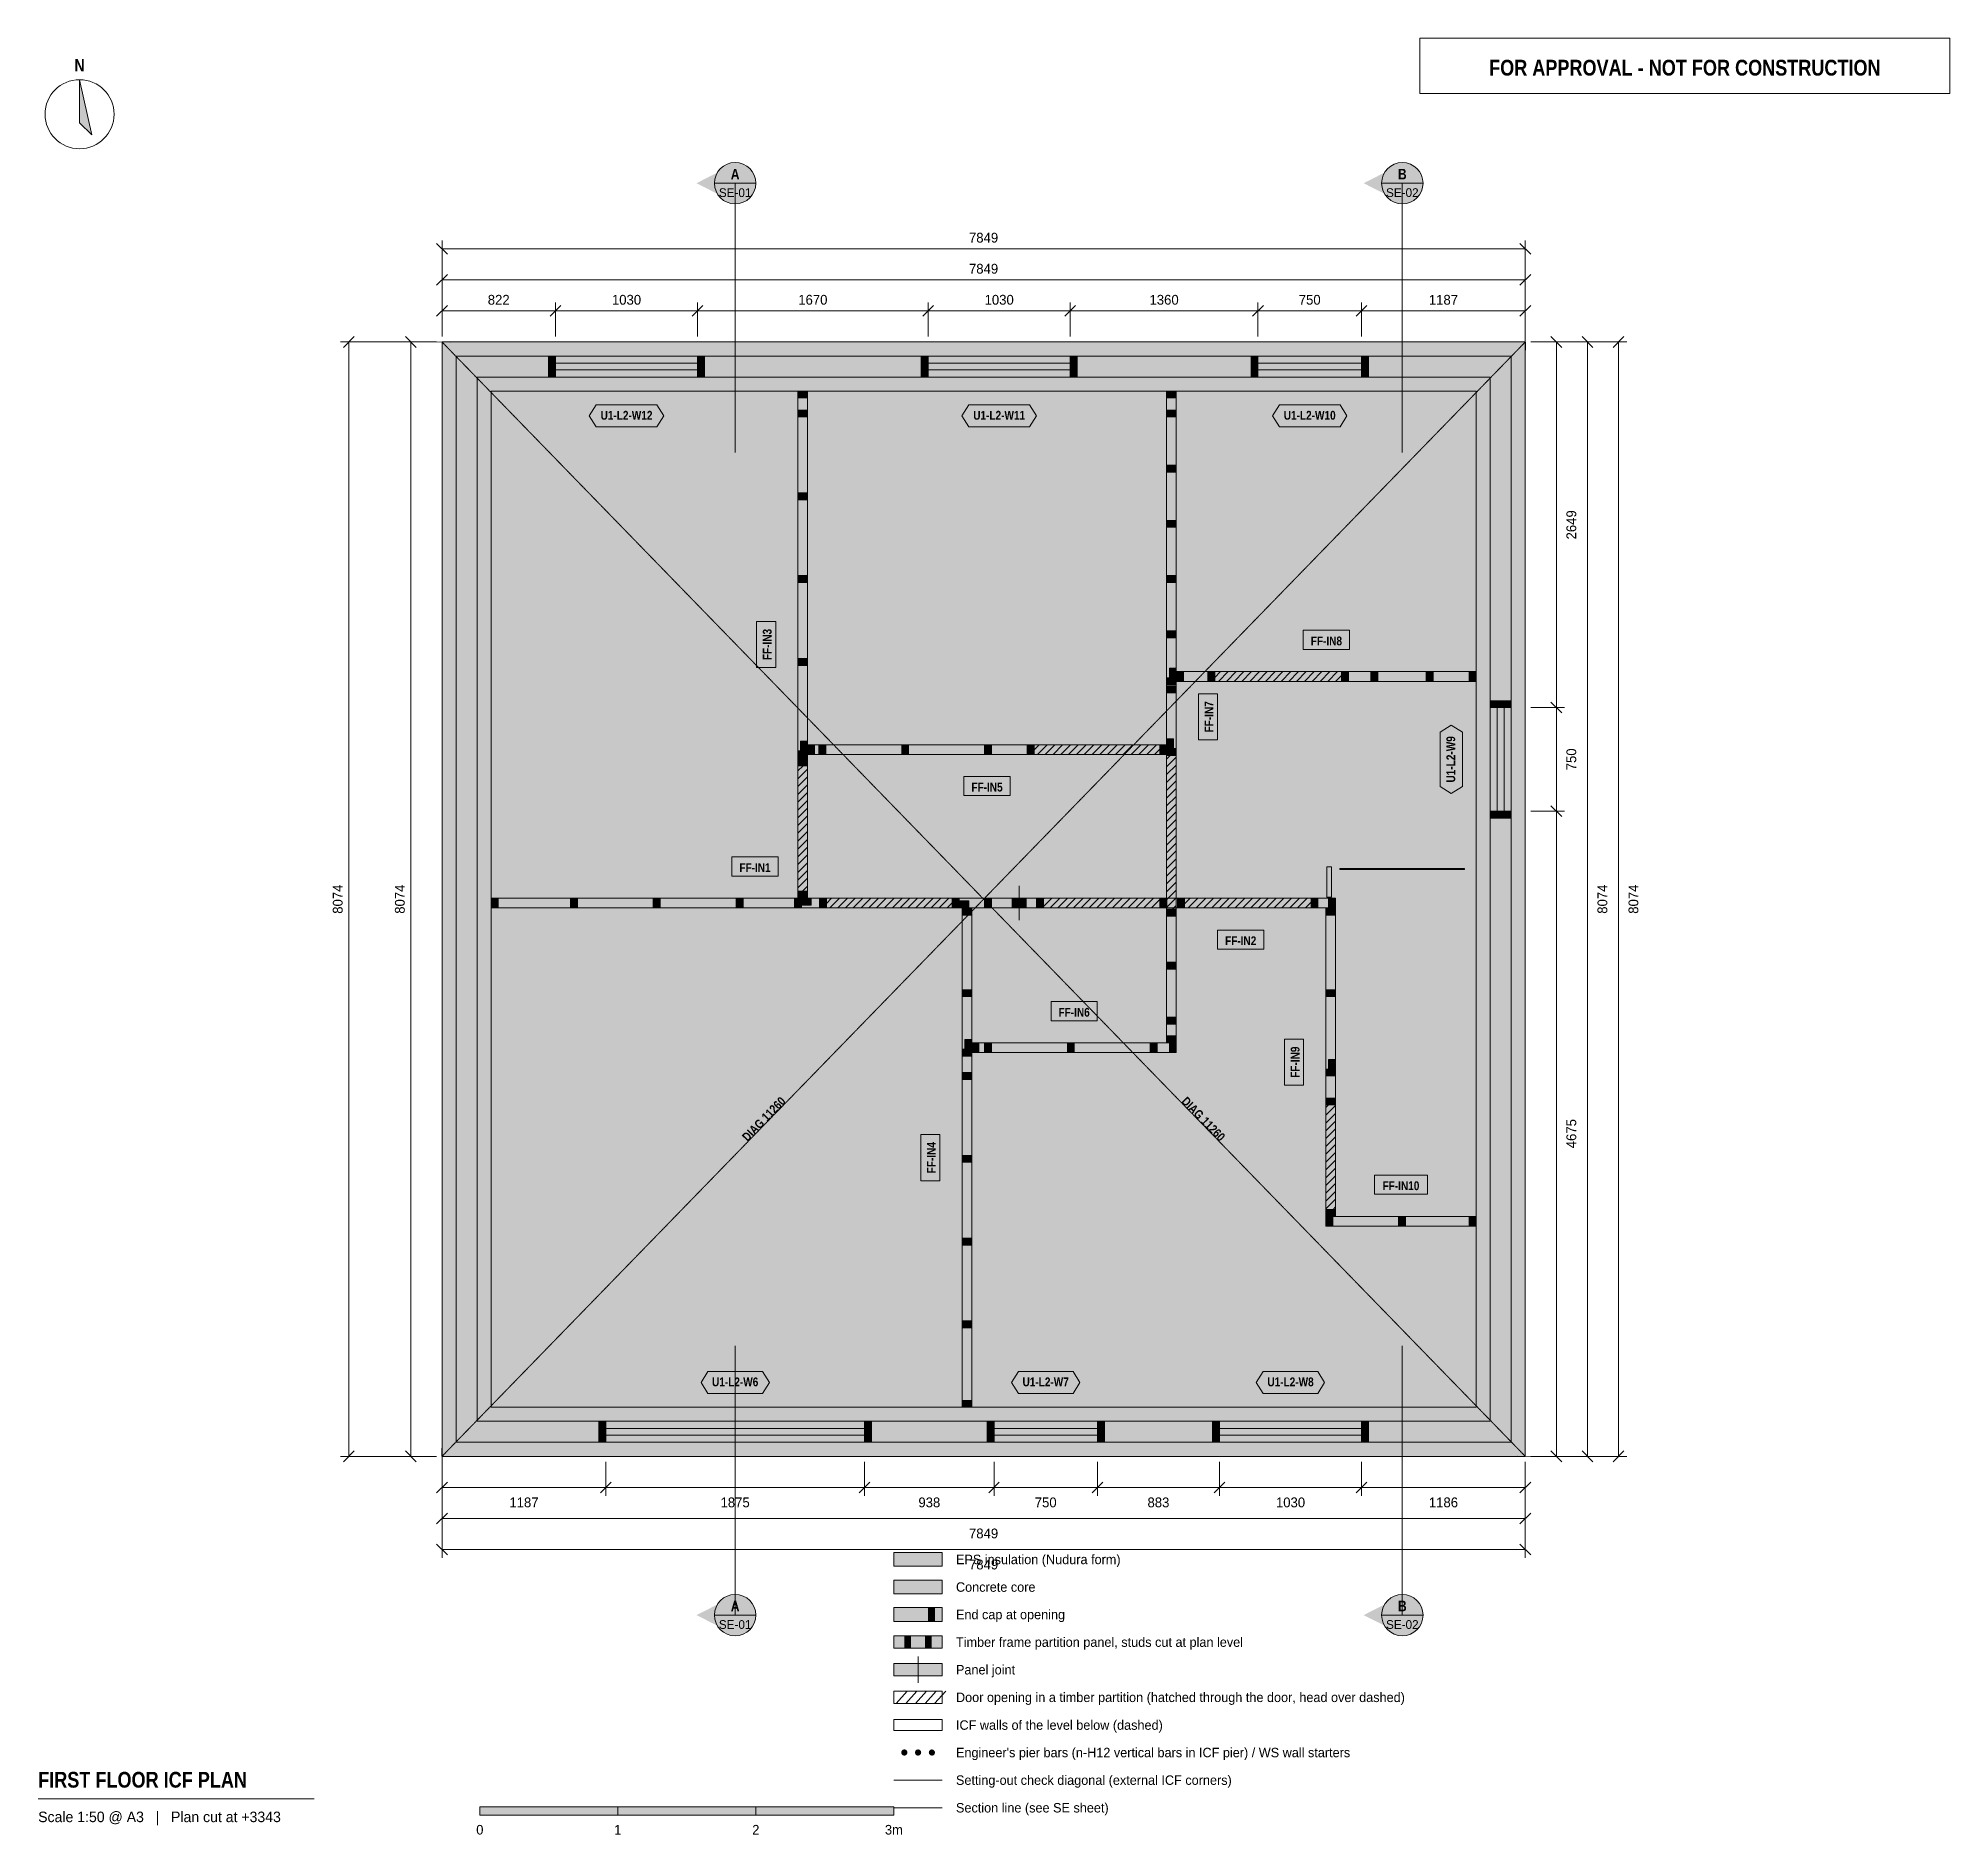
# Model space of a CAD drawing. Header units: millimetres. Extents: x -2926 to 10924, y -2741 to 10274.
import ezdxf
from ezdxf.enums import TextEntityAlignment as Align

# ---------------------------------------------------------------- set-up
doc = ezdxf.new("R2010")
doc.units = ezdxf.units.MM
doc.linetypes.add('DASHED', pattern=[1.524, 1.27, -0.254])
for name, color, linetype in [('FILL-C_9E1A1A', 7, 'Continuous'), ('FILL-C_B2B2B5', 7, 'Continuous'), ('FILL-EPS', 7, 'Continuous'), ('FILL-INK', 7, 'Continuous'), ('FILL-RED', 7, 'Continuous'), ('FILL-TEAL_DK', 7, 'Continuous'), ('FILL-TIMBER', 7, 'Continuous'), ('FILL-WHITE', 7, 'Continuous'), ('LINE-C_85297A', 7, 'Continuous'), ('LINE-C_85297A-DASH', 7, 'DASHED'), ('LINE-INK', 7, 'Continuous'), ('LINE-INK-DASH', 7, 'DASHED'), ('LINE-RED', 7, 'Continuous'), ('LINE-RED-DASH', 7, 'DASHED'), ('LINE-STEEL_GREY', 7, 'Continuous'), ('LINE-STEEL_GREY-DASH', 7, 'DASHED'), ('LINE-TEAL_DK', 7, 'Continuous'), ('LINE-TIMBER_DK', 7, 'Continuous'), ('TEXT-C_85297A', 7, 'Continuous'), ('TEXT-INK', 7, 'Continuous'), ('TEXT-RED', 7, 'Continuous'), ('TEXT-STEEL_GREY', 7, 'Continuous'), ('TEXT-TEAL_DK', 7, 'Continuous')]:
    doc.layers.add(name, color=color, linetype=linetype)
doc.styles.add('OpenSansCondensed-Bold', font='OpenSansCondensed-Bold.ttf')

msp = doc.modelspace()

# ---------------------------------------------------------------- texts
at = {"layer": 'TEXT-C_85297A', "style": 'OpenSansCondensed-Bold'}
for rotation, p in [(45.8096, (2355, 2422)), (-45.8096, (5494, 2422))]:
    msp.add_text('DIAG 11260', height=63.5, rotation=rotation, dxfattribs=at).set_placement(p, align=Align.CENTER)
at = {"layer": 'TEXT-INK', "style": 'OpenSansCondensed-Bold'}
for s, height, p in [('N', 88.9, (-2626, 10034)), ('FF-IN8', 63.5, (6408, 5876)), ('FF-IN5', 63.5, (3949, 4817)), ('FF-IN1', 63.5, (2268, 4234)), ('FF-IN2', 63.5, (5787, 3704)), ('FF-IN6', 63.5, (4580, 3186)), ('FF-IN10', 63.5, (6948, 1929))]:
    msp.add_text(s, height=height, dxfattribs=at).set_placement(p, align=Align.CENTER)
at = {"layer": 'TEXT-INK'}
for s, height, p in [('7849', 71.1, (3924, 8794)), ('7849', 71.1, (3924, 8569)), ('822', 71.1, (411, 8344)), ('1030', 71.1, (1337, 8344)), ('1670', 71.1, (2687, 8344)), ('1030', 71.1, (4037, 8344)), ('1360', 71.1, (5232, 8344)), ('750', 71.1, (6287, 8344)), ('1187', 71.1, (7256, 8344)), ('1187', 71.1, (594, -369)), ('1875', 71.1, (2124, -369)), ('938', 71.1, (3531, -369)), ('750', 71.1, (4374, -369)), ('883', 71.1, (5191, -369)), ('1030', 71.1, (6148, -369)), ('1186', 71.1, (7256, -369)), ('7849', 71.1, (3924, -594)), ('7849', 71.1, (3924, -819)), ('0', 69.8, (274, -2740)), ('1', 69.8, (1274, -2740)), ('2', 69.8, (2274, -2740)), ('3m', 69.8, (3274, -2740))]:
    msp.add_text(s, height=height, dxfattribs=at).set_placement(p, align=Align.CENTER)
for s, p in [('2649', (8218, 6749)), ('750', (8218, 5050)), ('8074', (-720, 4037)), ('8074', (-270, 4037)), ('8074', (8443, 4037)), ('8074', (8668, 4037)), ('4675', (8218, 2338))]:
    msp.add_text(s, height=71.1, rotation=90, dxfattribs=at).set_placement(p, align=Align.CENTER)
at = {"layer": 'TEXT-INK', "style": 'OpenSansCondensed-Bold'}
for s, p in [('FF-IN3', (2388, 5882)), ('FF-IN7', (5589, 5358)), ('FF-IN9', (6213, 2856)), ('FF-IN4', (3578, 2164))]:
    msp.add_text(s, height=63.5, rotation=90, dxfattribs=at).set_placement(p, align=Align.CENTER)
at = {"layer": 'TEXT-INK'}
for s, p in [('EPS insulation (Nudura form)', (3724, -781)), ('Concrete core', (3724, -981)), ('End cap at opening', (3724, -1180)), ('Timber frame partition panel, studs cut at plan level', (3724, -1380)), ('Panel joint', (3724, -1580)), ('Door opening in a timber partition (hatched through the door, head over dashed)', (3724, -1780)), ('ICF walls of the level below (dashed)', (3724, -1981)), ("Engineer's pier bars (n-H12 vertical bars in ICF pier) / WS wall starters", (3724, -2180)), ('Setting-out check diagonal (external ICF corners)', (3724, -2380)), ('Section line (see SE sheet)', (3724, -2580))]:
    msp.add_text(s, height=68.58, dxfattribs=at).set_placement(p)
at = {"layer": 'TEXT-INK', "style": 'OpenSansCondensed-Bold'}
msp.add_text('FIRST FLOOR ICF PLAN', height=114.3, dxfattribs=at).set_placement((-2926, -2400))
at = {"layer": 'TEXT-RED', "style": 'OpenSansCondensed-Bold'}
for s, height, p in [('FOR APPROVAL - NOT FOR CONSTRUCTION', 114.3, (9005, 10004)), ('A', 76.2, (2124, 9252)), ('B', 76.2, (6958, 9252)), ('A', 76.2, (2124, -1122)), ('B', 76.2, (6958, -1122))]:
    msp.add_text(s, height=height, dxfattribs=at).set_placement(p, align=Align.CENTER)
at = {"layer": 'TEXT-RED'}
for s, p in [('SE-01', (2124, 9124)), ('SE-02', (6958, 9124)), ('SE-01', (2124, -1250)), ('SE-02', (6958, -1250))]:
    msp.add_text(s, height=63.5, dxfattribs=at).set_placement(p, align=Align.CENTER)
at = {"layer": 'TEXT-STEEL_GREY'}
msp.add_text('Scale 1:50 @ A3   |   Plan cut at +3343', height=76.2, dxfattribs=at).set_placement((-2926, -2650))
at = {"layer": 'TEXT-TEAL_DK', "style": 'OpenSansCondensed-Bold'}
for s, p in [('U1-L2-W12', (1337, 7511)), ('U1-L2-W11', (4037, 7511)), ('U1-L2-W10', (6287, 7511)), ('U1-L2-W6', (2124, 508)), ('U1-L2-W7', (4374, 508)), ('U1-L2-W8', (6148, 508))]:
    msp.add_text(s, height=63.5, dxfattribs=at).set_placement(p, align=Align.CENTER)
msp.add_text('U1-L2-W9', height=63.5, rotation=90, dxfattribs=at).set_placement((7341, 5050), align=Align.CENTER)

# ---------------------------------------------------------------- hatches: boundary and pattern name
at = {"layer": 'FILL-C_9E1A1A', "true_color": 0x9e1a1a}
h = msp.add_hatch(color=24, dxfattribs=at)
h.dxf.hatch_style = 1
h.paths.add_polyline_path([(3372, -2146), (3371, -2140), (3369, -2134), (3365, -2130), (3361, -2126), (3355, -2124), (3350, -2123), (3344, -2124), (3338, -2126), (3334, -2130), (3330, -2134), (3328, -2140), (3327, -2146), (3328, -2151), (3330, -2157), (3334, -2161), (3338, -2165), (3344, -2167), (3350, -2168), (3355, -2167), (3361, -2165), (3365, -2161), (3369, -2157), (3371, -2151)])
h = msp.add_hatch(color=24, dxfattribs=at)
h.dxf.hatch_style = 1
h.paths.add_polyline_path([(3472, -2146), (3471, -2140), (3469, -2134), (3465, -2130), (3461, -2126), (3455, -2124), (3450, -2123), (3444, -2124), (3438, -2126), (3434, -2130), (3430, -2134), (3428, -2140), (3427, -2146), (3428, -2151), (3430, -2157), (3434, -2161), (3438, -2165), (3444, -2167), (3450, -2168), (3455, -2167), (3461, -2165), (3465, -2161), (3469, -2157), (3471, -2151)])
h = msp.add_hatch(color=24, dxfattribs=at)
h.dxf.hatch_style = 1
h.paths.add_polyline_path([(3572, -2146), (3571, -2140), (3569, -2134), (3565, -2130), (3561, -2126), (3555, -2124), (3550, -2123), (3544, -2124), (3538, -2126), (3534, -2130), (3530, -2134), (3528, -2140), (3527, -2146), (3528, -2151), (3530, -2157), (3534, -2161), (3538, -2165), (3544, -2167), (3550, -2168), (3555, -2167), (3561, -2165), (3565, -2161), (3569, -2157), (3571, -2151)])
at = {"layer": 'FILL-C_B2B2B5', "true_color": 0xb2b2b5}
h = msp.add_hatch(color=253, dxfattribs=at)
h.dxf.hatch_style = 1
h.paths.add_polyline_path([(102, 7972), (7747, 7972), (7747, 102), (102, 102)])
h.paths.add_polyline_path([(7595, 254), (7595, 7820), (254, 7820), (254, 254)], flags=0)
h = msp.add_hatch(color=253, dxfattribs=at)
h.dxf.hatch_style = 1
h.paths.add_polyline_path([(3274, -996), (3625, -996), (3625, -896), (3274, -896)])
at = {"layer": 'FILL-EPS', "true_color": 0xccffff}
h = msp.add_hatch(color=7, dxfattribs=at)
h.dxf.hatch_style = 1
h.paths.add_polyline_path([(0, 8074), (7849, 8074), (7849, 0), (0, 0)])
h.paths.add_polyline_path([(102, 102), (7747, 102), (7747, 7972), (102, 7972)], flags=0)
h = msp.add_hatch(color=7, dxfattribs=at)
h.dxf.hatch_style = 1
h.paths.add_polyline_path([(254, 254), (254, 7820), (7595, 7820), (7595, 254)])
h.paths.add_polyline_path([(7493, 356), (7493, 7718), (356, 7718), (356, 356)], flags=0)
h = msp.add_hatch(color=7, dxfattribs=at)
h.dxf.hatch_style = 1
h.paths.add_polyline_path([(3274, -796), (3625, -796), (3625, -696), (3274, -696)])
h = msp.add_hatch(color=7, dxfattribs=at)
h.dxf.hatch_style = 1
h.paths.add_polyline_path([(3274, -1196), (3625, -1196), (3625, -1096), (3274, -1096)])
at = {"layer": 'FILL-INK', "true_color": 0x14141a}
h = msp.add_hatch(color=250, dxfattribs=at)
h.dxf.hatch_style = 1
h.paths.add_polyline_path([(-2626, 9974), (-2538, 9574), (-2626, 9662)])
h = msp.add_hatch(color=250, dxfattribs=at)
h.dxf.hatch_style = 1
h.paths.add_polyline_path([(274, -2600), (1274, -2600), (1274, -2540), (274, -2540)])
h = msp.add_hatch(color=250, dxfattribs=at)
h.dxf.hatch_style = 1
h.paths.add_polyline_path([(2274, -2600), (3274, -2600), (3274, -2540), (2274, -2540)])
at = {"layer": 'FILL-RED', "true_color": 0xb81a1f}
h = msp.add_hatch(color=242, dxfattribs=at)
h.dxf.hatch_style = 1
h.paths.add_polyline_path([(1844, 9224), (2124, 9082), (2124, 9367)])
h = msp.add_hatch(color=242, dxfattribs=at)
h.dxf.hatch_style = 1
h.paths.add_polyline_path([(6678, 9224), (6958, 9082), (6958, 9367)])
h = msp.add_hatch(color=242, dxfattribs=at)
h.dxf.hatch_style = 1
h.paths.add_polyline_path([(1844, -1150), (2124, -1292), (2124, -1008)])
h = msp.add_hatch(color=242, dxfattribs=at)
h.dxf.hatch_style = 1
h.paths.add_polyline_path([(6678, -1150), (6958, -1292), (6958, -1008)])
at = {"layer": 'FILL-TEAL_DK', "true_color": 0x006b5c}
h = msp.add_hatch(color=126, dxfattribs=at)
h.dxf.hatch_style = 1
h.paths.add_polyline_path([(772, 7972), (822, 7972), (822, 7820), (772, 7820)])
h = msp.add_hatch(color=126, dxfattribs=at)
h.dxf.hatch_style = 1
h.paths.add_polyline_path([(1852, 7972), (1902, 7972), (1902, 7820), (1852, 7820)])
h = msp.add_hatch(color=126, dxfattribs=at)
h.dxf.hatch_style = 1
h.paths.add_polyline_path([(3472, 7972), (3522, 7972), (3522, 7820), (3472, 7820)])
h = msp.add_hatch(color=126, dxfattribs=at)
h.dxf.hatch_style = 1
h.paths.add_polyline_path([(4552, 7972), (4602, 7972), (4602, 7820), (4552, 7820)])
h = msp.add_hatch(color=126, dxfattribs=at)
h.dxf.hatch_style = 1
h.paths.add_polyline_path([(5862, 7972), (5912, 7972), (5912, 7820), (5862, 7820)])
h = msp.add_hatch(color=126, dxfattribs=at)
h.dxf.hatch_style = 1
h.paths.add_polyline_path([(6662, 7972), (6712, 7972), (6712, 7820), (6662, 7820)])
h = msp.add_hatch(color=126, dxfattribs=at)
h.dxf.hatch_style = 1
h.paths.add_polyline_path([(7595, 5475), (7747, 5475), (7747, 5425), (7595, 5425)])
h = msp.add_hatch(color=126, dxfattribs=at)
h.dxf.hatch_style = 1
h.paths.add_polyline_path([(7595, 4675), (7747, 4675), (7747, 4625), (7595, 4625)])
h = msp.add_hatch(color=126, dxfattribs=at)
h.dxf.hatch_style = 1
h.paths.add_polyline_path([(1137, 102), (1137, 254), (1187, 254), (1187, 102), (1137, 102)])
h = msp.add_hatch(color=126, dxfattribs=at)
h.dxf.hatch_style = 1
h.paths.add_polyline_path([(3062, 254), (3112, 254), (3112, 102), (3062, 102)])
h = msp.add_hatch(color=126, dxfattribs=at)
h.dxf.hatch_style = 1
h.paths.add_polyline_path([(3950, 254), (4000, 254), (4000, 102), (3950, 102)])
h = msp.add_hatch(color=126, dxfattribs=at)
h.dxf.hatch_style = 1
h.paths.add_polyline_path([(4750, 254), (4800, 254), (4800, 102), (4750, 102)])
h = msp.add_hatch(color=126, dxfattribs=at)
h.dxf.hatch_style = 1
h.paths.add_polyline_path([(5583, 254), (5633, 254), (5633, 102), (5583, 102)])
h = msp.add_hatch(color=126, dxfattribs=at)
h.dxf.hatch_style = 1
h.paths.add_polyline_path([(6662, 254), (6712, 254), (6712, 102), (6662, 102)])
h = msp.add_hatch(color=126, dxfattribs=at)
h.dxf.hatch_style = 1
h.paths.add_polyline_path([(3524, -1196), (3569, -1196), (3569, -1096), (3524, -1096)])
at = {"layer": 'FILL-TIMBER', "true_color": 0xeddbb8}
h = msp.add_hatch(color=254, dxfattribs=at)
h.dxf.hatch_style = 1
h.paths.add_polyline_path([(2648, 7718), (2648, 7683), (2648, 7668), (2628, 7668), (2578, 7668), (2578, 7703), (2578, 7718), (2599, 7718)])
h = msp.add_hatch(color=254, dxfattribs=at)
h.dxf.hatch_style = 1
h.paths.add_polyline_path([(5320, 7718), (5320, 7683), (5320, 7668), (5300, 7668), (5250, 7668), (5250, 7703), (5250, 7718), (5270, 7718)])
h = msp.add_hatch(color=254, dxfattribs=at)
h.dxf.hatch_style = 1
h.paths.add_polyline_path([(2648, 7581), (2648, 7545), (2648, 7531), (2628, 7531), (2578, 7531), (2578, 7566), (2578, 7581), (2599, 7581)])
h = msp.add_hatch(color=254, dxfattribs=at)
h.dxf.hatch_style = 1
h.paths.add_polyline_path([(5320, 7581), (5320, 7545), (5320, 7531), (5300, 7531), (5250, 7531), (5250, 7566), (5250, 7581), (5270, 7581)])
h = msp.add_hatch(color=254, dxfattribs=at)
h.dxf.hatch_style = 1
h.paths.add_polyline_path([(5320, 7181), (5320, 7145), (5320, 7131), (5300, 7131), (5250, 7131), (5250, 7166), (5250, 7181), (5270, 7181)])
h = msp.add_hatch(color=254, dxfattribs=at)
h.dxf.hatch_style = 1
h.paths.add_polyline_path([(2648, 6981), (2648, 6945), (2648, 6931), (2628, 6931), (2578, 6931), (2578, 6966), (2578, 6981), (2599, 6981)])
h = msp.add_hatch(color=254, dxfattribs=at)
h.dxf.hatch_style = 1
h.paths.add_polyline_path([(5320, 6781), (5320, 6745), (5320, 6731), (5300, 6731), (5250, 6731), (5250, 6766), (5250, 6781), (5270, 6781)])
h = msp.add_hatch(color=254, dxfattribs=at)
h.dxf.hatch_style = 1
h.paths.add_polyline_path([(2648, 6381), (2648, 6345), (2648, 6331), (2628, 6331), (2578, 6331), (2578, 6366), (2578, 6381), (2599, 6381)])
h = msp.add_hatch(color=254, dxfattribs=at)
h.dxf.hatch_style = 1
h.paths.add_polyline_path([(5320, 6381), (5320, 6345), (5320, 6331), (5300, 6331), (5250, 6331), (5250, 6366), (5250, 6381), (5270, 6381)])
h = msp.add_hatch(color=254, dxfattribs=at)
h.dxf.hatch_style = 1
h.paths.add_polyline_path([(5320, 5981), (5320, 5945), (5320, 5931), (5300, 5931), (5250, 5931), (5250, 5966), (5250, 5981), (5270, 5981)])
h = msp.add_hatch(color=254, dxfattribs=at)
h.dxf.hatch_style = 1
h.paths.add_polyline_path([(2648, 5781), (2648, 5745), (2648, 5731), (2628, 5731), (2578, 5731), (2578, 5766), (2578, 5781), (2599, 5781)])
h = msp.add_hatch(color=254, dxfattribs=at)
h.dxf.hatch_style = 1
h.paths.add_polyline_path([(5320, 5710), (5320, 5661), (5320, 5640), (5305, 5640), (5270, 5640), (5270, 5690), (5270, 5710), (5285, 5710)])
h = msp.add_hatch(color=254, dxfattribs=at)
h.dxf.hatch_style = 1
h.paths.add_polyline_path([(5372, 5615), (5337, 5615), (5322, 5615), (5322, 5636), (5322, 5686), (5357, 5686), (5372, 5686), (5372, 5665)])
h = msp.add_hatch(color=254, dxfattribs=at)
h.dxf.hatch_style = 1
h.paths.add_polyline_path([(5599, 5615), (5563, 5615), (5549, 5615), (5549, 5636), (5549, 5686), (5584, 5686), (5599, 5686), (5599, 5665)])
h = msp.add_hatch(color=254, dxfattribs=at)
h.dxf.hatch_style = 1
h.paths.add_polyline_path([(6567, 5615), (6531, 5615), (6517, 5615), (6517, 5636), (6517, 5686), (6552, 5686), (6567, 5686), (6567, 5665)])
h = msp.add_hatch(color=254, dxfattribs=at)
h.dxf.hatch_style = 1
h.paths.add_polyline_path([(6781, 5615), (6745, 5615), (6731, 5615), (6731, 5636), (6731, 5686), (6766, 5686), (6781, 5686), (6781, 5665)])
h = msp.add_hatch(color=254, dxfattribs=at)
h.dxf.hatch_style = 1
h.paths.add_polyline_path([(7181, 5615), (7145, 5615), (7131, 5615), (7131, 5636), (7131, 5686), (7166, 5686), (7181, 5686), (7181, 5665)])
h = msp.add_hatch(color=254, dxfattribs=at)
h.dxf.hatch_style = 1
h.paths.add_polyline_path([(7493, 5615), (7458, 5615), (7443, 5615), (7443, 5636), (7443, 5686), (7478, 5686), (7493, 5686), (7493, 5665)])
h = msp.add_hatch(color=254, dxfattribs=at)
h.dxf.hatch_style = 1
h.paths.add_polyline_path([(5320, 5640), (5320, 5605), (5320, 5590), (5300, 5590), (5250, 5590), (5250, 5626), (5250, 5640), (5270, 5640)])
h = msp.add_hatch(color=254, dxfattribs=at)
h.dxf.hatch_style = 1
h.paths.add_polyline_path([(5320, 5581), (5320, 5545), (5320, 5531), (5300, 5531), (5250, 5531), (5250, 5566), (5250, 5581), (5270, 5581)])
h = msp.add_hatch(color=254, dxfattribs=at)
h.dxf.hatch_style = 1
h.paths.add_polyline_path([(2648, 5181), (2648, 5132), (2648, 5112), (2634, 5112), (2598, 5112), (2598, 5161), (2598, 5181), (2613, 5181)])
h = msp.add_hatch(color=254, dxfattribs=at)
h.dxf.hatch_style = 1
h.paths.add_polyline_path([(2700, 5086), (2665, 5086), (2650, 5086), (2650, 5107), (2650, 5156), (2686, 5156), (2700, 5156), (2700, 5136)])
h = msp.add_hatch(color=254, dxfattribs=at)
h.dxf.hatch_style = 1
h.paths.add_polyline_path([(2781, 5086), (2745, 5086), (2731, 5086), (2731, 5107), (2731, 5156), (2766, 5156), (2781, 5156), (2781, 5136)])
h = msp.add_hatch(color=254, dxfattribs=at)
h.dxf.hatch_style = 1
h.paths.add_polyline_path([(3381, 5086), (3345, 5086), (3331, 5086), (3331, 5107), (3331, 5156), (3366, 5156), (3381, 5156), (3381, 5136)])
h = msp.add_hatch(color=254, dxfattribs=at)
h.dxf.hatch_style = 1
h.paths.add_polyline_path([(3981, 5086), (3945, 5086), (3931, 5086), (3931, 5107), (3931, 5156), (3966, 5156), (3981, 5156), (3981, 5136)])
h = msp.add_hatch(color=254, dxfattribs=at)
h.dxf.hatch_style = 1
h.paths.add_polyline_path([(4290, 5086), (4255, 5086), (4240, 5086), (4240, 5107), (4240, 5156), (4275, 5156), (4290, 5156), (4290, 5136)])
h = msp.add_hatch(color=254, dxfattribs=at)
h.dxf.hatch_style = 1
h.paths.add_polyline_path([(5248, 5086), (5214, 5086), (5200, 5086), (5200, 5107), (5200, 5156), (5234, 5156), (5248, 5156), (5248, 5136)])
h = msp.add_hatch(color=254, dxfattribs=at)
h.dxf.hatch_style = 1
h.paths.add_polyline_path([(5300, 5198), (5300, 5148), (5300, 5128), (5285, 5128), (5250, 5128), (5250, 5177), (5250, 5198), (5265, 5198)])
h = msp.add_hatch(color=254, dxfattribs=at)
h.dxf.hatch_style = 1
h.paths.add_polyline_path([(5320, 5128), (5320, 5092), (5320, 5078), (5300, 5078), (5250, 5078), (5250, 5113), (5250, 5128), (5270, 5128)])
h = msp.add_hatch(color=254, dxfattribs=at)
h.dxf.hatch_style = 1
h.paths.add_polyline_path([(2648, 5112), (2648, 5076), (2648, 5062), (2628, 5062), (2578, 5062), (2578, 5097), (2578, 5112), (2599, 5112)])
h = msp.add_hatch(color=254, dxfattribs=at)
h.dxf.hatch_style = 1
h.paths.add_polyline_path([(2648, 5053), (2648, 5018), (2648, 5003), (2628, 5003), (2578, 5003), (2578, 5039), (2578, 5053), (2599, 5053)])
h = msp.add_hatch(color=254, dxfattribs=at)
h.dxf.hatch_style = 1
h.paths.add_polyline_path([(406, 3973), (371, 3973), (356, 3973), (356, 3994), (356, 4044), (391, 4044), (406, 4044), (406, 4023)])
h = msp.add_hatch(color=254, dxfattribs=at)
h.dxf.hatch_style = 1
h.paths.add_polyline_path([(981, 3973), (945, 3973), (931, 3973), (931, 3994), (931, 4044), (966, 4044), (981, 4044), (981, 4023)])
h = msp.add_hatch(color=254, dxfattribs=at)
h.dxf.hatch_style = 1
h.paths.add_polyline_path([(1581, 3973), (1545, 3973), (1531, 3973), (1531, 3994), (1531, 4044), (1566, 4044), (1581, 4044), (1581, 4023)])
h = msp.add_hatch(color=254, dxfattribs=at)
h.dxf.hatch_style = 1
h.paths.add_polyline_path([(2181, 3973), (2145, 3973), (2131, 3973), (2131, 3994), (2131, 4044), (2166, 4044), (2181, 4044), (2181, 4023)])
h = msp.add_hatch(color=254, dxfattribs=at)
h.dxf.hatch_style = 1
h.paths.add_polyline_path([(2604, 3973), (2568, 3973), (2554, 3973), (2554, 3994), (2554, 4044), (2589, 4044), (2604, 4044), (2604, 4023)])
h = msp.add_hatch(color=254, dxfattribs=at)
h.dxf.hatch_style = 1
h.paths.add_polyline_path([(2648, 4094), (2648, 4060), (2648, 4046), (2628, 4046), (2578, 4046), (2578, 4079), (2578, 4094), (2599, 4094)])
h = msp.add_hatch(color=254, dxfattribs=at)
h.dxf.hatch_style = 1
h.paths.add_polyline_path([(2674, 3994), (2624, 3994), (2604, 3994), (2604, 4008), (2604, 4044), (2653, 4044), (2674, 4044), (2674, 4029)])
h = msp.add_hatch(color=254, dxfattribs=at)
h.dxf.hatch_style = 1
h.paths.add_polyline_path([(2786, 3973), (2751, 3973), (2736, 3973), (2736, 3994), (2736, 4044), (2771, 4044), (2786, 4044), (2786, 4023)])
h = msp.add_hatch(color=254, dxfattribs=at)
h.dxf.hatch_style = 1
h.paths.add_polyline_path([(3746, 3973), (3711, 3973), (3696, 3973), (3696, 3994), (3696, 4044), (3731, 4044), (3746, 4044), (3746, 4023)])
h = msp.add_hatch(color=254, dxfattribs=at)
h.dxf.hatch_style = 1
h.paths.add_polyline_path([(3816, 3973), (3766, 3973), (3746, 3973), (3746, 3988), (3746, 4024), (3796, 4024), (3816, 4024), (3816, 4009)])
h = msp.add_hatch(color=254, dxfattribs=at)
h.dxf.hatch_style = 1
h.paths.add_polyline_path([(3981, 3973), (3945, 3973), (3931, 3973), (3931, 3994), (3931, 4044), (3966, 4044), (3981, 4044), (3981, 4023)])
h = msp.add_hatch(color=254, dxfattribs=at)
h.dxf.hatch_style = 1
h.paths.add_polyline_path([(4180, 3973), (4145, 3973), (4130, 3973), (4130, 3994), (4130, 4044), (4166, 4044), (4180, 4044), (4180, 4023)])
h = msp.add_hatch(color=254, dxfattribs=at)
h.dxf.hatch_style = 1
h.paths.add_polyline_path([(4233, 3973), (4197, 3973), (4183, 3973), (4183, 3994), (4183, 4044), (4218, 4044), (4233, 4044), (4233, 4023)])
h = msp.add_hatch(color=254, dxfattribs=at)
h.dxf.hatch_style = 1
h.paths.add_polyline_path([(4358, 3973), (4323, 3973), (4308, 3973), (4308, 3994), (4308, 4044), (4344, 4044), (4358, 4044), (4358, 4023)])
h = msp.add_hatch(color=254, dxfattribs=at)
h.dxf.hatch_style = 1
h.paths.add_polyline_path([(5252, 3973), (5216, 3973), (5202, 3973), (5202, 3994), (5202, 4044), (5237, 4044), (5252, 4044), (5252, 4023)])
h = msp.add_hatch(color=254, dxfattribs=at)
h.dxf.hatch_style = 1
h.paths.add_polyline_path([(5379, 3973), (5344, 3973), (5329, 3973), (5329, 3994), (5329, 4044), (5364, 4044), (5379, 4044), (5379, 4023)])
h = msp.add_hatch(color=254, dxfattribs=at)
h.dxf.hatch_style = 1
h.paths.add_polyline_path([(6347, 3973), (6312, 3973), (6297, 3973), (6297, 3994), (6297, 4044), (6332, 4044), (6347, 4044), (6347, 4023)])
h = msp.add_hatch(color=254, dxfattribs=at)
h.dxf.hatch_style = 1
h.paths.add_polyline_path([(6474, 3973), (6439, 3973), (6424, 3973), (6424, 3994), (6424, 4044), (6459, 4044), (6474, 4044), (6474, 4023)])
h = msp.add_hatch(color=254, dxfattribs=at)
h.dxf.hatch_style = 1
h.paths.add_polyline_path([(3838, 3971), (3838, 3936), (3838, 3922), (3818, 3922), (3768, 3922), (3768, 3957), (3768, 3971), (3789, 3971)])
h = msp.add_hatch(color=254, dxfattribs=at)
h.dxf.hatch_style = 1
h.paths.add_polyline_path([(5320, 3964), (5320, 3929), (5320, 3914), (5300, 3914), (5250, 3914), (5250, 3950), (5250, 3964), (5270, 3964)])
h = msp.add_hatch(color=254, dxfattribs=at)
h.dxf.hatch_style = 1
h.paths.add_polyline_path([(6474, 3971), (6474, 3936), (6474, 3922), (6454, 3922), (6404, 3922), (6404, 3957), (6404, 3971), (6424, 3971)])
h = msp.add_hatch(color=254, dxfattribs=at)
h.dxf.hatch_style = 1
h.paths.add_polyline_path([(5320, 3581), (5320, 3545), (5320, 3531), (5300, 3531), (5250, 3531), (5250, 3566), (5250, 3581), (5270, 3581)])
h = msp.add_hatch(color=254, dxfattribs=at)
h.dxf.hatch_style = 1
h.paths.add_polyline_path([(3838, 3381), (3838, 3345), (3838, 3331), (3818, 3331), (3768, 3331), (3768, 3366), (3768, 3381), (3789, 3381)])
h = msp.add_hatch(color=254, dxfattribs=at)
h.dxf.hatch_style = 1
h.paths.add_polyline_path([(6474, 3381), (6474, 3345), (6474, 3331), (6454, 3331), (6404, 3331), (6404, 3366), (6404, 3381), (6424, 3381)])
h = msp.add_hatch(color=254, dxfattribs=at)
h.dxf.hatch_style = 1
h.paths.add_polyline_path([(5320, 3181), (5320, 3145), (5320, 3131), (5300, 3131), (5250, 3131), (5250, 3166), (5250, 3181), (5270, 3181)])
h = msp.add_hatch(color=254, dxfattribs=at)
h.dxf.hatch_style = 1
h.paths.add_polyline_path([(5320, 3048), (5320, 3012), (5320, 2998), (5300, 2998), (5250, 2998), (5250, 3033), (5250, 3048), (5270, 3048)])
h = msp.add_hatch(color=254, dxfattribs=at)
h.dxf.hatch_style = 1
h.paths.add_polyline_path([(3838, 2951), (3838, 2915), (3838, 2900), (3818, 2900), (3768, 2900), (3768, 2936), (3768, 2951), (3789, 2951)])
h = msp.add_hatch(color=254, dxfattribs=at)
h.dxf.hatch_style = 1
h.paths.add_polyline_path([(3838, 3020), (3838, 2971), (3838, 2951), (3824, 2951), (3788, 2951), (3788, 3000), (3788, 3020), (3803, 3020)])
h = msp.add_hatch(color=254, dxfattribs=at)
h.dxf.hatch_style = 1
h.paths.add_polyline_path([(3890, 2926), (3855, 2926), (3840, 2926), (3840, 2946), (3840, 2995), (3876, 2995), (3890, 2995), (3890, 2975)])
h = msp.add_hatch(color=254, dxfattribs=at)
h.dxf.hatch_style = 1
h.paths.add_polyline_path([(3981, 2926), (3945, 2926), (3931, 2926), (3931, 2946), (3931, 2995), (3966, 2995), (3981, 2995), (3981, 2975)])
h = msp.add_hatch(color=254, dxfattribs=at)
h.dxf.hatch_style = 1
h.paths.add_polyline_path([(4581, 2926), (4545, 2926), (4531, 2926), (4531, 2946), (4531, 2995), (4566, 2995), (4581, 2995), (4581, 2975)])
h = msp.add_hatch(color=254, dxfattribs=at)
h.dxf.hatch_style = 1
h.paths.add_polyline_path([(5181, 2926), (5145, 2926), (5131, 2926), (5131, 2946), (5131, 2995), (5166, 2995), (5181, 2995), (5181, 2975)])
h = msp.add_hatch(color=254, dxfattribs=at)
h.dxf.hatch_style = 1
h.paths.add_polyline_path([(5320, 2926), (5285, 2926), (5270, 2926), (5270, 2946), (5270, 2995), (5305, 2995), (5320, 2995), (5320, 2975)])
h = msp.add_hatch(color=254, dxfattribs=at)
h.dxf.hatch_style = 1
h.paths.add_polyline_path([(3838, 2781), (3838, 2745), (3838, 2731), (3818, 2731), (3768, 2731), (3768, 2766), (3768, 2781), (3789, 2781)])
h = msp.add_hatch(color=254, dxfattribs=at)
h.dxf.hatch_style = 1
h.paths.add_polyline_path([(6474, 2806), (6474, 2771), (6474, 2756), (6454, 2756), (6404, 2756), (6404, 2792), (6404, 2806), (6424, 2806)])
h = msp.add_hatch(color=254, dxfattribs=at)
h.dxf.hatch_style = 1
h.paths.add_polyline_path([(6474, 2876), (6474, 2827), (6474, 2806), (6459, 2806), (6424, 2806), (6424, 2856), (6424, 2876), (6439, 2876)])
h = msp.add_hatch(color=254, dxfattribs=at)
h.dxf.hatch_style = 1
h.paths.add_polyline_path([(6474, 2596), (6474, 2561), (6474, 2546), (6454, 2546), (6404, 2546), (6404, 2582), (6404, 2596), (6424, 2596)])
h = msp.add_hatch(color=254, dxfattribs=at)
h.dxf.hatch_style = 1
h.paths.add_polyline_path([(3838, 2181), (3838, 2145), (3838, 2131), (3818, 2131), (3768, 2131), (3768, 2166), (3768, 2181), (3789, 2181)])
h = msp.add_hatch(color=254, dxfattribs=at)
h.dxf.hatch_style = 1
h.paths.add_polyline_path([(6474, 1788), (6474, 1755), (6474, 1740), (6454, 1740), (6404, 1740), (6404, 1774), (6404, 1788), (6424, 1788)])
h = msp.add_hatch(color=254, dxfattribs=at)
h.dxf.hatch_style = 1
h.paths.add_polyline_path([(6454, 1668), (6419, 1668), (6404, 1668), (6404, 1689), (6404, 1738), (6439, 1738), (6454, 1738), (6454, 1718)])
h = msp.add_hatch(color=254, dxfattribs=at)
h.dxf.hatch_style = 1
h.paths.add_polyline_path([(6981, 1668), (6945, 1668), (6931, 1668), (6931, 1689), (6931, 1738), (6966, 1738), (6981, 1738), (6981, 1718)])
h = msp.add_hatch(color=254, dxfattribs=at)
h.dxf.hatch_style = 1
h.paths.add_polyline_path([(7493, 1668), (7458, 1668), (7443, 1668), (7443, 1689), (7443, 1738), (7478, 1738), (7493, 1738), (7493, 1718)])
h = msp.add_hatch(color=254, dxfattribs=at)
h.dxf.hatch_style = 1
h.paths.add_polyline_path([(3838, 1581), (3838, 1545), (3838, 1531), (3818, 1531), (3768, 1531), (3768, 1566), (3768, 1581), (3789, 1581)])
h = msp.add_hatch(color=254, dxfattribs=at)
h.dxf.hatch_style = 1
h.paths.add_polyline_path([(3838, 981), (3838, 945), (3838, 931), (3818, 931), (3768, 931), (3768, 966), (3768, 981), (3789, 981)])
h = msp.add_hatch(color=254, dxfattribs=at)
h.dxf.hatch_style = 1
h.paths.add_polyline_path([(3838, 406), (3838, 371), (3838, 356), (3818, 356), (3768, 356), (3768, 391), (3768, 406), (3789, 406)])
h = msp.add_hatch(color=254, dxfattribs=at)
h.dxf.hatch_style = 1
h.paths.add_polyline_path([(3354, -1390), (3395, -1390), (3395, -1300), (3354, -1300)])
h = msp.add_hatch(color=254, dxfattribs=at)
h.dxf.hatch_style = 1
h.paths.add_polyline_path([(3504, -1390), (3545, -1390), (3545, -1300), (3504, -1300)])
at = {"layer": 'FILL-WHITE', "true_color": 0xffffff}
h = msp.add_hatch(color=7, dxfattribs=at)
h.dxf.hatch_style = 1
h.paths.add_polyline_path([(2274, 9224), (2269, 9263), (2254, 9299), (2230, 9330), (2199, 9354), (2163, 9369), (2124, 9374), (2085, 9369), (2049, 9354), (2018, 9330), (1994, 9299), (1979, 9263), (1974, 9224), (1979, 9185), (1994, 9149), (2018, 9118), (2049, 9094), (2085, 9079), (2124, 9074), (2163, 9079), (2199, 9094), (2230, 9118), (2254, 9149), (2269, 9185)])
h = msp.add_hatch(color=7, dxfattribs=at)
h.dxf.hatch_style = 1
h.paths.add_polyline_path([(7108, 9224), (7103, 9263), (7088, 9299), (7064, 9330), (7033, 9354), (6997, 9369), (6958, 9374), (6919, 9369), (6883, 9354), (6852, 9330), (6828, 9299), (6813, 9263), (6808, 9224), (6813, 9185), (6828, 9149), (6852, 9118), (6883, 9094), (6919, 9079), (6958, 9074), (6997, 9079), (7033, 9094), (7064, 9118), (7088, 9149), (7103, 9185)])
h = msp.add_hatch(color=7, dxfattribs=at)
h.dxf.hatch_style = 1
h.paths.add_polyline_path([(1067, 7538), (1117, 7618), (1557, 7618), (1607, 7538), (1557, 7458), (1117, 7458)])
at = {"layer": 'FILL-WHITE', "true_color": 0xfaf5e8}
h = msp.add_hatch(color=7, dxfattribs=at)
h.dxf.hatch_style = 1
h.paths.add_polyline_path([(2648, 5181), (2648, 5132), (2648, 5112), (2648, 5076), (2648, 5062), (2648, 5053), (2648, 5018), (2648, 5003), (2628, 5003), (2578, 5003), (2578, 5039), (2578, 5053), (2578, 5062), (2578, 5097), (2578, 5112), (2578, 5731), (2578, 5766), (2578, 5781), (2578, 6331), (2578, 6366), (2578, 6381), (2578, 6931), (2578, 6966), (2578, 6981), (2578, 7531), (2578, 7566), (2578, 7581), (2578, 7668), (2578, 7703), (2578, 7718), (2599, 7718), (2648, 7718), (2648, 7683), (2648, 7668), (2648, 7581), (2648, 7545), (2648, 7531), (2648, 6981), (2648, 6945), (2648, 6931), (2648, 6381), (2648, 6345), (2648, 6331), (2648, 5781), (2648, 5745), (2648, 5731)])
at = {"layer": 'FILL-WHITE', "true_color": 0xffffff}
h = msp.add_hatch(color=7, dxfattribs=at)
h.dxf.hatch_style = 1
h.paths.add_polyline_path([(3767, 7538), (3817, 7618), (4257, 7618), (4307, 7538), (4257, 7458), (3817, 7458)])
at = {"layer": 'FILL-WHITE', "true_color": 0xfaf5e8}
h = msp.add_hatch(color=7, dxfattribs=at)
h.dxf.hatch_style = 1
h.paths.add_polyline_path([(5250, 5177), (5250, 5198), (5250, 5531), (5250, 5566), (5250, 5581), (5250, 5590), (5250, 5626), (5250, 5640), (5250, 5931), (5250, 5966), (5250, 5981), (5250, 6331), (5250, 6366), (5250, 6381), (5250, 6731), (5250, 6766), (5250, 6781), (5250, 7131), (5250, 7166), (5250, 7181), (5250, 7531), (5250, 7566), (5250, 7581), (5250, 7668), (5250, 7703), (5250, 7718), (5270, 7718), (5320, 7718), (5320, 7683), (5320, 7668), (5320, 7581), (5320, 7545), (5320, 7531), (5320, 7181), (5320, 7145), (5320, 7131), (5320, 6781), (5320, 6745), (5320, 6731), (5320, 6381), (5320, 6345), (5320, 6331), (5320, 5981), (5320, 5945), (5320, 5931), (5320, 5710), (5320, 5661), (5320, 5640), (5320, 5605), (5320, 5590), (5320, 5581), (5320, 5545), (5320, 5531), (5320, 5128), (5320, 5092), (5320, 5078), (5300, 5078), (5250, 5078), (5250, 5113), (5250, 5128)])
at = {"layer": 'FILL-WHITE', "true_color": 0xffffff}
h = msp.add_hatch(color=7, dxfattribs=at)
h.dxf.hatch_style = 1
h.paths.add_polyline_path([(6017, 7538), (6067, 7618), (6507, 7618), (6557, 7538), (6507, 7458), (6067, 7458)])
h = msp.add_hatch(color=7, dxfattribs=at)
h.dxf.hatch_style = 1
h.paths.add_polyline_path([(2418, 5715), (2418, 6049), (2279, 6049), (2279, 5715)])
h = msp.add_hatch(color=7, dxfattribs=at)
h.dxf.hatch_style = 1
h.paths.add_polyline_path([(6240, 5846), (6575, 5846), (6575, 5985), (6240, 5985)])
at = {"layer": 'FILL-WHITE', "true_color": 0xfaf5e8}
h = msp.add_hatch(color=7, dxfattribs=at)
h.dxf.hatch_style = 1
h.paths.add_polyline_path([(5322, 5636), (5322, 5686), (5357, 5686), (5372, 5686), (5549, 5686), (5584, 5686), (5599, 5686), (5599, 5665), (5599, 5615), (5563, 5615), (5549, 5615), (5372, 5615), (5337, 5615), (5322, 5615)])
at = {"layer": 'FILL-WHITE', "true_color": 0xffffff}
h = msp.add_hatch(color=7, dxfattribs=at)
h.dxf.hatch_style = 1
h.paths.add_polyline_path([(5599, 5615), (5599, 5686), (6517, 5686), (6517, 5615)])
at = {"layer": 'FILL-WHITE', "true_color": 0xfaf5e8}
h = msp.add_hatch(color=7, dxfattribs=at)
h.dxf.hatch_style = 1
h.paths.add_polyline_path([(6517, 5636), (6517, 5686), (6552, 5686), (6567, 5686), (6731, 5686), (6766, 5686), (6781, 5686), (7131, 5686), (7166, 5686), (7181, 5686), (7443, 5686), (7478, 5686), (7493, 5686), (7493, 5665), (7493, 5615), (7458, 5615), (7443, 5615), (7181, 5615), (7145, 5615), (7131, 5615), (6781, 5615), (6745, 5615), (6731, 5615), (6567, 5615), (6531, 5615), (6517, 5615)])
at = {"layer": 'FILL-WHITE', "true_color": 0xffffff}
h = msp.add_hatch(color=7, dxfattribs=at)
h.dxf.hatch_style = 1
h.paths.add_polyline_path([(5619, 5191), (5619, 5525), (5481, 5525), (5481, 5191)])
h = msp.add_hatch(color=7, dxfattribs=at)
h.dxf.hatch_style = 1
h.paths.add_polyline_path([(7313, 4803), (7233, 4853), (7233, 5247), (7313, 5297), (7393, 5247), (7393, 4853)])
at = {"layer": 'FILL-WHITE', "true_color": 0xfaf5e8}
h = msp.add_hatch(color=7, dxfattribs=at)
h.dxf.hatch_style = 1
h.paths.add_polyline_path([(2650, 5086), (2650, 5107), (2650, 5156), (2686, 5156), (2700, 5156), (2731, 5156), (2766, 5156), (2781, 5156), (3331, 5156), (3366, 5156), (3381, 5156), (3931, 5156), (3966, 5156), (3981, 5156), (4240, 5156), (4275, 5156), (4290, 5156), (4290, 5136), (4290, 5086), (4255, 5086), (4240, 5086), (3981, 5086), (3945, 5086), (3931, 5086), (3381, 5086), (3345, 5086), (3331, 5086), (2781, 5086), (2745, 5086), (2731, 5086), (2700, 5086), (2665, 5086)])
at = {"layer": 'FILL-WHITE', "true_color": 0xffffff}
h = msp.add_hatch(color=7, dxfattribs=at)
h.dxf.hatch_style = 1
h.paths.add_polyline_path([(4290, 5086), (4290, 5156), (5200, 5156), (5200, 5086)])
at = {"layer": 'FILL-WHITE', "true_color": 0xfaf5e8}
h = msp.add_hatch(color=7, dxfattribs=at)
h.dxf.hatch_style = 1
h.paths.add_polyline_path([(5200, 5156), (5234, 5156), (5248, 5156), (5248, 5136), (5248, 5086), (5214, 5086), (5200, 5086), (5200, 5107)])
at = {"layer": 'FILL-WHITE', "true_color": 0xffffff}
h = msp.add_hatch(color=7, dxfattribs=at)
h.dxf.hatch_style = 1
h.paths.add_polyline_path([(2578, 4094), (2578, 5003), (2648, 5003), (2648, 4094)])
h = msp.add_hatch(color=7, dxfattribs=at)
h.dxf.hatch_style = 1
h.paths.add_polyline_path([(5250, 3964), (5250, 5078), (5320, 5078), (5320, 3964)])
h = msp.add_hatch(color=7, dxfattribs=at)
h.dxf.hatch_style = 1
h.paths.add_polyline_path([(3782, 4787), (4116, 4787), (4116, 4926), (3782, 4926)])
h = msp.add_hatch(color=7, dxfattribs=at)
h.dxf.hatch_style = 1
h.paths.add_polyline_path([(2101, 4204), (2435, 4204), (2435, 4343), (2101, 4343)])
h = msp.add_hatch(color=7, dxfattribs=at)
h.dxf.hatch_style = 1
h.paths.add_polyline_path([(6412, 4272), (6444, 4272), (6444, 4052), (6412, 4052)])
h = msp.add_hatch(color=7, dxfattribs=at)
h.dxf.hatch_style = 1
h.paths.add_polyline_path([(6506, 4260), (7409, 4260), (7409, 4251), (6506, 4251)])
at = {"layer": 'FILL-WHITE', "true_color": 0xfaf5e8}
h = msp.add_hatch(color=7, dxfattribs=at)
h.dxf.hatch_style = 1
h.paths.add_polyline_path([(356, 3994), (356, 4044), (391, 4044), (406, 4044), (931, 4044), (966, 4044), (981, 4044), (1531, 4044), (1566, 4044), (1581, 4044), (2131, 4044), (2166, 4044), (2181, 4044), (2554, 4044), (2589, 4044), (2604, 4044), (2653, 4044), (2674, 4044), (2736, 4044), (2771, 4044), (2786, 4044), (2786, 4023), (2786, 3973), (2751, 3973), (2736, 3973), (2604, 3973), (2568, 3973), (2554, 3973), (2181, 3973), (2145, 3973), (2131, 3973), (1581, 3973), (1545, 3973), (1531, 3973), (981, 3973), (945, 3973), (931, 3973), (406, 3973), (371, 3973), (356, 3973)])
h = msp.add_hatch(color=7, dxfattribs=at)
h.dxf.hatch_style = 1
h.paths.add_polyline_path([(2648, 4060), (2648, 4046), (2628, 4046), (2578, 4046), (2578, 4079), (2578, 4094), (2599, 4094), (2648, 4094)])
at = {"layer": 'FILL-WHITE', "true_color": 0xffffff}
h = msp.add_hatch(color=7, dxfattribs=at)
h.dxf.hatch_style = 1
h.paths.add_polyline_path([(2786, 3973), (2786, 4044), (3696, 4044), (3696, 3973)])
at = {"layer": 'FILL-WHITE', "true_color": 0xfaf5e8}
h = msp.add_hatch(color=7, dxfattribs=at)
h.dxf.hatch_style = 1
h.paths.add_polyline_path([(3746, 3973), (3711, 3973), (3696, 3973), (3696, 3994), (3696, 4044), (3731, 4044), (3746, 4044), (3931, 4044), (3966, 4044), (3981, 4044), (4130, 4044), (4166, 4044), (4180, 4044), (4180, 4023), (4180, 3973), (4145, 3973), (4130, 3973), (3981, 3973), (3945, 3973), (3931, 3973), (3816, 3973), (3766, 3973)])
h = msp.add_hatch(color=7, dxfattribs=at)
h.dxf.hatch_style = 1
h.paths.add_polyline_path([(4183, 3994), (4183, 4044), (4218, 4044), (4233, 4044), (4308, 4044), (4344, 4044), (4358, 4044), (4358, 4023), (4358, 3973), (4323, 3973), (4308, 3973), (4233, 3973), (4197, 3973), (4183, 3973)])
at = {"layer": 'FILL-WHITE', "true_color": 0xffffff}
h = msp.add_hatch(color=7, dxfattribs=at)
h.dxf.hatch_style = 1
h.paths.add_polyline_path([(4358, 3973), (4358, 4044), (5202, 4044), (5202, 3973)])
at = {"layer": 'FILL-WHITE', "true_color": 0xfaf5e8}
h = msp.add_hatch(color=7, dxfattribs=at)
h.dxf.hatch_style = 1
h.paths.add_polyline_path([(5202, 3994), (5202, 4044), (5237, 4044), (5252, 4044), (5329, 4044), (5364, 4044), (5379, 4044), (5379, 4023), (5379, 3973), (5344, 3973), (5329, 3973), (5252, 3973), (5216, 3973), (5202, 3973)])
at = {"layer": 'FILL-WHITE', "true_color": 0xffffff}
h = msp.add_hatch(color=7, dxfattribs=at)
h.dxf.hatch_style = 1
h.paths.add_polyline_path([(5379, 3973), (5379, 4044), (6297, 4044), (6297, 3973)])
at = {"layer": 'FILL-WHITE', "true_color": 0xfaf5e8}
h = msp.add_hatch(color=7, dxfattribs=at)
h.dxf.hatch_style = 1
h.paths.add_polyline_path([(6297, 3994), (6297, 4044), (6332, 4044), (6347, 4044), (6424, 4044), (6459, 4044), (6474, 4044), (6474, 4023), (6474, 3973), (6439, 3973), (6424, 3973), (6347, 3973), (6312, 3973), (6297, 3973)])
h = msp.add_hatch(color=7, dxfattribs=at)
h.dxf.hatch_style = 1
h.paths.add_polyline_path([(3838, 356), (3818, 356), (3768, 356), (3768, 391), (3768, 406), (3768, 931), (3768, 966), (3768, 981), (3768, 1531), (3768, 1566), (3768, 1581), (3768, 2131), (3768, 2166), (3768, 2181), (3768, 2731), (3768, 2766), (3768, 2781), (3768, 2900), (3768, 2936), (3768, 2951), (3768, 3331), (3768, 3366), (3768, 3381), (3768, 3922), (3768, 3957), (3768, 3971), (3789, 3971), (3838, 3971), (3838, 3936), (3838, 3922), (3838, 3381), (3838, 3345), (3838, 3331), (3838, 3020), (3838, 2971), (3838, 2951), (3838, 2915), (3838, 2900), (3838, 2781), (3838, 2745), (3838, 2731), (3838, 2181), (3838, 2145), (3838, 2131), (3838, 1581), (3838, 1545), (3838, 1531), (3838, 981), (3838, 945), (3838, 931), (3838, 406), (3838, 371)])
h = msp.add_hatch(color=7, dxfattribs=at)
h.dxf.hatch_style = 1
h.paths.add_polyline_path([(5250, 2998), (5250, 3033), (5250, 3048), (5250, 3131), (5250, 3166), (5250, 3181), (5250, 3531), (5250, 3566), (5250, 3581), (5250, 3914), (5250, 3950), (5250, 3964), (5270, 3964), (5320, 3964), (5320, 3929), (5320, 3914), (5320, 3581), (5320, 3545), (5320, 3531), (5320, 3181), (5320, 3145), (5320, 3131), (5320, 3048), (5320, 3012), (5320, 2998), (5300, 2998)])
h = msp.add_hatch(color=7, dxfattribs=at)
h.dxf.hatch_style = 1
h.paths.add_polyline_path([(6454, 2546), (6404, 2546), (6404, 2582), (6404, 2596), (6404, 2756), (6404, 2792), (6404, 2806), (6404, 3331), (6404, 3366), (6404, 3381), (6404, 3922), (6404, 3957), (6404, 3971), (6424, 3971), (6474, 3971), (6474, 3936), (6474, 3922), (6474, 3381), (6474, 3345), (6474, 3331), (6474, 2876), (6474, 2827), (6474, 2806), (6474, 2771), (6474, 2756), (6474, 2596), (6474, 2561), (6474, 2546)])
at = {"layer": 'FILL-WHITE', "true_color": 0xffffff}
h = msp.add_hatch(color=7, dxfattribs=at)
h.dxf.hatch_style = 1
h.paths.add_polyline_path([(5619, 3674), (5954, 3674), (5954, 3813), (5619, 3813)])
h = msp.add_hatch(color=7, dxfattribs=at)
h.dxf.hatch_style = 1
h.paths.add_polyline_path([(4413, 3156), (4747, 3156), (4747, 3295), (4413, 3295)])
at = {"layer": 'FILL-WHITE', "true_color": 0xfaf5e8}
h = msp.add_hatch(color=7, dxfattribs=at)
h.dxf.hatch_style = 1
h.paths.add_polyline_path([(3840, 2926), (3840, 2946), (3840, 2995), (3876, 2995), (3890, 2995), (3931, 2995), (3966, 2995), (3981, 2995), (4531, 2995), (4566, 2995), (4581, 2995), (5131, 2995), (5166, 2995), (5181, 2995), (5270, 2995), (5305, 2995), (5320, 2995), (5320, 2975), (5320, 2926), (5285, 2926), (5270, 2926), (5181, 2926), (5145, 2926), (5131, 2926), (4581, 2926), (4545, 2926), (4531, 2926), (3981, 2926), (3945, 2926), (3931, 2926), (3890, 2926), (3855, 2926)])
at = {"layer": 'FILL-WHITE', "true_color": 0xffffff}
h = msp.add_hatch(color=7, dxfattribs=at)
h.dxf.hatch_style = 1
h.paths.add_polyline_path([(6243, 2689), (6243, 3023), (6105, 3023), (6105, 2689)])
h = msp.add_hatch(color=7, dxfattribs=at)
h.dxf.hatch_style = 1
h.paths.add_polyline_path([(2192, 2169), (2603, 2592), (2476, 2716), (2064, 2293)])
h = msp.add_hatch(color=7, dxfattribs=at)
h.dxf.hatch_style = 1
h.paths.add_polyline_path([(5246, 2592), (5657, 2169), (5785, 2293), (5373, 2716)])
h = msp.add_hatch(color=7, dxfattribs=at)
h.dxf.hatch_style = 1
h.paths.add_polyline_path([(6404, 1788), (6404, 2546), (6474, 2546), (6474, 1788)])
h = msp.add_hatch(color=7, dxfattribs=at)
h.dxf.hatch_style = 1
h.paths.add_polyline_path([(3608, 1997), (3608, 2331), (3469, 2331), (3469, 1997)])
h = msp.add_hatch(color=7, dxfattribs=at)
h.dxf.hatch_style = 1
h.paths.add_polyline_path([(6757, 1899), (7140, 1899), (7140, 2038), (6757, 2038)])
at = {"layer": 'FILL-WHITE', "true_color": 0xfaf5e8}
h = msp.add_hatch(color=7, dxfattribs=at)
h.dxf.hatch_style = 1
h.paths.add_polyline_path([(6404, 1788), (6424, 1788), (6474, 1788), (6474, 1755), (6474, 1740), (6454, 1740), (6404, 1740), (6404, 1774)])
h = msp.add_hatch(color=7, dxfattribs=at)
h.dxf.hatch_style = 1
h.paths.add_polyline_path([(6404, 1668), (6404, 1689), (6404, 1738), (6439, 1738), (6454, 1738), (6931, 1738), (6966, 1738), (6981, 1738), (7443, 1738), (7478, 1738), (7493, 1738), (7493, 1718), (7493, 1668), (7458, 1668), (7443, 1668), (6981, 1668), (6945, 1668), (6931, 1668), (6454, 1668), (6419, 1668)])
at = {"layer": 'FILL-WHITE', "true_color": 0xffffff}
h = msp.add_hatch(color=7, dxfattribs=at)
h.dxf.hatch_style = 1
h.paths.add_polyline_path([(1877, 536), (1927, 616), (2322, 616), (2372, 536), (2322, 456), (1927, 456)])
h = msp.add_hatch(color=7, dxfattribs=at)
h.dxf.hatch_style = 1
h.paths.add_polyline_path([(4127, 536), (4177, 616), (4572, 616), (4622, 536), (4572, 456), (4177, 456)])
h = msp.add_hatch(color=7, dxfattribs=at)
h.dxf.hatch_style = 1
h.paths.add_polyline_path([(5900, 536), (5950, 616), (6345, 616), (6395, 536), (6345, 456), (5950, 456)])
h = msp.add_hatch(color=7, dxfattribs=at)
h.dxf.hatch_style = 1
h.paths.add_polyline_path([(2274, -1150), (2269, -1111), (2254, -1075), (2230, -1044), (2199, -1020), (2163, -1005), (2124, -1000), (2085, -1005), (2049, -1020), (2018, -1044), (1994, -1075), (1979, -1111), (1974, -1150), (1979, -1189), (1994, -1225), (2018, -1256), (2049, -1280), (2085, -1295), (2124, -1300), (2163, -1295), (2199, -1280), (2230, -1256), (2254, -1225), (2269, -1189)])
h = msp.add_hatch(color=7, dxfattribs=at)
h.dxf.hatch_style = 1
h.paths.add_polyline_path([(7108, -1150), (7103, -1111), (7088, -1075), (7064, -1044), (7033, -1020), (6997, -1005), (6958, -1000), (6919, -1005), (6883, -1020), (6852, -1044), (6828, -1075), (6813, -1111), (6808, -1150), (6813, -1189), (6828, -1225), (6852, -1256), (6883, -1280), (6919, -1295), (6958, -1300), (6997, -1295), (7033, -1280), (7064, -1256), (7088, -1225), (7103, -1189)])
at = {"layer": 'FILL-WHITE', "true_color": 0xfaf5e8}
h = msp.add_hatch(color=7, dxfattribs=at)
h.dxf.hatch_style = 1
h.paths.add_polyline_path([(3274, -1390), (3625, -1390), (3625, -1300), (3274, -1300)])
h = msp.add_hatch(color=7, dxfattribs=at)
h.dxf.hatch_style = 1
h.paths.add_polyline_path([(3274, -1590), (3625, -1590), (3625, -1500), (3274, -1500)])
at = {"layer": 'FILL-WHITE', "true_color": 0xffffff}
h = msp.add_hatch(color=7, dxfattribs=at)
h.dxf.hatch_style = 1
h.paths.add_polyline_path([(1274, -2600), (2274, -2600), (2274, -2540), (1274, -2540)])

# ---------------------------------------------------------------- linework, layer by layer
at = {"layer": 'LINE-C_85297A', "lineweight": 5}
for p, q in [((-60, 8075), (60, 8073)), ((7850, 8014), (7848, 8134)), ((1, -60), (-1, 60)), ((7789, 1), (7909, -1))]:
    msp.add_line(p, q, dxfattribs=at)
at = {"layer": 'LINE-C_85297A-DASH', "lineweight": 5}
for p, q in [((0, 0), (7849, 8074)), ((0, 8074), (7849, 0)), ((3274, -2346), (3625, -2346))]:
    msp.add_line(p, q, dxfattribs=at)
at = {"layer": 'LINE-INK', "lineweight": 5}
for p, q in [((39, 8710), (-39, 8788)), ((0, 8114), (0, 8809)), ((7849, 8749), (0, 8749)), ((7888, 8710), (7810, 8788)), ((7849, 8114), (7849, 8809)), ((-39, 8485), (39, 8563)), ((0, 8114), (0, 8584)), ((0, 8524), (7849, 8524)), ((7810, 8485), (7888, 8563)), ((7849, 8114), (7849, 8584)), ((-39, 8260), (39, 8338)), ((0, 8114), (0, 8359)), ((783, 8260), (861, 8338)), ((822, 8114), (822, 8359)), ((1813, 8260), (1891, 8338)), ((1852, 8114), (1852, 8359)), ((3483, 8260), (3561, 8338)), ((3522, 8114), (3522, 8359)), ((4513, 8260), (4591, 8338)), ((4552, 8114), (4552, 8359)), ((5873, 8260), (5951, 8338)), ((5912, 8114), (5912, 8359)), ((6623, 8260), (6701, 8338)), ((6662, 8114), (6662, 8359)), ((7810, 8260), (7888, 8338)), ((7849, 8114), (7849, 8359)), ((0, 8299), (7849, 8299)), ((-40, 8074), (-735, 8074)), ((-636, 8113), (-714, 8035)), ((-675, 8074), (-675, 0)), ((-40, 8074), (-285, 8074)), ((-186, 8035), (-264, 8113)), ((-225, 0), (-225, 8074)), ((1852, 8074), (822, 8074)), ((4552, 8074), (3522, 8074)), ((6662, 8074), (5912, 8074)), ((7889, 8074), (8134, 8074)), ((7889, 8074), (8359, 8074)), ((7889, 8074), (8584, 8074)), ((8035, 8113), (8113, 8035)), ((8074, 8074), (8074, 0)), ((8260, 8113), (8338, 8035)), ((8299, 8074), (8299, 0)), ((8485, 8035), (8563, 8113)), ((8524, 0), (8524, 8074)), ((1852, 7921), (822, 7921)), ((4552, 7921), (3522, 7921)), ((6662, 7921), (5912, 7921)), ((1852, 7871), (822, 7871)), ((4552, 7871), (3522, 7871)), ((6662, 7871), (5912, 7871)), ((1852, 7718), (822, 7718)), ((4552, 7718), (3522, 7718)), ((6662, 7718), (5912, 7718)), ((7493, 4675), (7493, 5425)), ((7646, 4675), (7646, 5425)), ((7696, 4675), (7696, 5425)), ((7849, 4675), (7849, 5425)), ((7889, 5425), (8134, 5425)), ((8035, 5464), (8113, 5386)), ((8035, 4714), (8113, 4636)), ((7889, 4675), (8134, 4675)), ((4181, 3884), (4181, 4134)), ((1187, 356), (3062, 356)), ((4000, 356), (4750, 356)), ((5633, 356), (6662, 356)), ((1187, 203), (3062, 203)), ((1187, 153), (3062, 153)), ((4000, 203), (4750, 203)), ((4000, 153), (4750, 153)), ((5633, 203), (6662, 203)), ((5633, 153), (6662, 153)), ((-40, 0), (-735, 0)), ((-636, 39), (-714, -39)), ((-40, 0), (-285, 0)), ((-186, -39), (-264, 39)), ((1187, 0), (3062, 0)), ((4000, 0), (4750, 0)), ((5633, 0), (6662, 0)), ((7889, 0), (8134, 0)), ((7889, 0), (8359, 0)), ((7889, 0), (8584, 0)), ((8035, 39), (8113, -39)), ((8260, 39), (8338, -39)), ((8485, -39), (8563, 39)), ((0, -40), (0, -285)), ((0, -40), (0, -510)), ((0, -40), (0, -735)), ((1187, -40), (1187, -285)), ((3062, -40), (3062, -285)), ((4000, -40), (4000, -285)), ((4750, -40), (4750, -285)), ((5633, -40), (5633, -285)), ((6662, -40), (6662, -285)), ((7849, -40), (7849, -285)), ((7849, -40), (7849, -510)), ((7849, -40), (7849, -735)), ((39, -186), (-39, -264)), ((7849, -225), (0, -225)), ((1226, -186), (1148, -264)), ((3101, -186), (3023, -264)), ((4038, -186), (3961, -264)), ((4788, -186), (4711, -264)), ((5671, -186), (5594, -264)), ((6701, -186), (6624, -264)), ((7888, -186), (7810, -264)), ((39, -411), (-39, -489)), ((7888, -411), (7810, -489)), ((7849, -450), (0, -450)), ((-39, -636), (39, -714)), ((0, -675), (7849, -675)), ((7810, -636), (7888, -714)), ((3450, -1640), (3450, -1450)), ((-2926, -2480), (-926, -2480))]:
    msp.add_line(p, q, dxfattribs=at)
for points in [[(-2626, 9974), (-2538, 9574), (-2626, 9662)], [(0, 0), (0, 8074), (7849, 8074), (7849, 0)], [(356, 356), (7493, 356), (7493, 7718), (356, 7718)], [(2648, 5181), (2648, 5132), (2648, 5112), (2648, 5076), (2648, 5062), (2648, 5053), (2648, 5018), (2648, 5003), (2648, 5003), (2628, 5003), (2578, 5003), (2578, 5003), (2578, 5039), (2578, 5053), (2578, 5062), (2578, 5097), (2578, 5112), (2578, 5731), (2578, 5766), (2578, 5781), (2578, 6331), (2578, 6366), (2578, 6381), (2578, 6931), (2578, 6966), (2578, 6981), (2578, 7531), (2578, 7566), (2578, 7581), (2578, 7668), (2578, 7703), (2578, 7718), (2578, 7718), (2599, 7718), (2648, 7718), (2648, 7718), (2648, 7683), (2648, 7668), (2648, 7581), (2648, 7545), (2648, 7531), (2648, 6981), (2648, 6945), (2648, 6931), (2648, 6381), (2648, 6345), (2648, 6331), (2648, 5781), (2648, 5745), (2648, 5731)], [(5250, 5177), (5250, 5198), (5250, 5531), (5250, 5566), (5250, 5581), (5250, 5590), (5250, 5626), (5250, 5640), (5250, 5931), (5250, 5966), (5250, 5981), (5250, 6331), (5250, 6366), (5250, 6381), (5250, 6731), (5250, 6766), (5250, 6781), (5250, 7131), (5250, 7166), (5250, 7181), (5250, 7531), (5250, 7566), (5250, 7581), (5250, 7668), (5250, 7703), (5250, 7718), (5250, 7718), (5270, 7718), (5320, 7718), (5320, 7718), (5320, 7683), (5320, 7668), (5320, 7581), (5320, 7545), (5320, 7531), (5320, 7181), (5320, 7145), (5320, 7131), (5320, 6781), (5320, 6745), (5320, 6731), (5320, 6381), (5320, 6345), (5320, 6331), (5320, 5981), (5320, 5945), (5320, 5931), (5320, 5710), (5320, 5661), (5320, 5640), (5320, 5605), (5320, 5590), (5320, 5581), (5320, 5545), (5320, 5531), (5320, 5128), (5320, 5092), (5320, 5078), (5320, 5078), (5300, 5078), (5250, 5078), (5250, 5078), (5250, 5113), (5250, 5128)], [(2418, 5715), (2418, 6049), (2279, 6049), (2279, 5715)], [(6240, 5846), (6575, 5846), (6575, 5985), (6240, 5985)], [(5322, 5636), (5322, 5686), (5357, 5686), (5372, 5686), (5549, 5686), (5584, 5686), (5599, 5686), (5599, 5665), (5599, 5615), (5563, 5615), (5549, 5615), (5372, 5615), (5337, 5615), (5322, 5615)], [(6517, 5636), (6517, 5686), (6552, 5686), (6567, 5686), (6731, 5686), (6766, 5686), (6781, 5686), (7131, 5686), (7166, 5686), (7181, 5686), (7443, 5686), (7478, 5686), (7493, 5686), (7493, 5665), (7493, 5615), (7458, 5615), (7443, 5615), (7181, 5615), (7145, 5615), (7131, 5615), (6781, 5615), (6745, 5615), (6731, 5615), (6567, 5615), (6531, 5615), (6517, 5615)], [(5619, 5191), (5619, 5525), (5481, 5525), (5481, 5191)], [(2650, 5086), (2650, 5107), (2650, 5156), (2650, 5156), (2686, 5156), (2700, 5156), (2731, 5156), (2766, 5156), (2781, 5156), (3331, 5156), (3366, 5156), (3381, 5156), (3931, 5156), (3966, 5156), (3981, 5156), (4240, 5156), (4275, 5156), (4290, 5156), (4290, 5156), (4290, 5136), (4290, 5086), (4290, 5086), (4255, 5086), (4240, 5086), (3981, 5086), (3945, 5086), (3931, 5086), (3381, 5086), (3345, 5086), (3331, 5086), (2781, 5086), (2745, 5086), (2731, 5086), (2700, 5086), (2665, 5086), (2650, 5086)], [(5200, 5156), (5200, 5156), (5200, 5156), (5234, 5156), (5248, 5156), (5248, 5156), (5248, 5156), (5248, 5136), (5248, 5086), (5248, 5086), (5248, 5086), (5214, 5086), (5200, 5086), (5200, 5086), (5200, 5086), (5200, 5107)], [(3782, 4787), (4116, 4787), (4116, 4926), (3782, 4926)], [(2101, 4204), (2435, 4204), (2435, 4343), (2101, 4343)], [(6412, 4272), (6444, 4272), (6444, 4052), (6412, 4052)], [(6506, 4260), (6506, 4260), (7409, 4260), (7409, 4251), (7409, 4251), (6506, 4251)], [(356, 3994), (356, 4044), (391, 4044), (406, 4044), (931, 4044), (966, 4044), (981, 4044), (1531, 4044), (1566, 4044), (1581, 4044), (2131, 4044), (2166, 4044), (2181, 4044), (2554, 4044), (2589, 4044), (2604, 4044), (2653, 4044), (2674, 4044), (2736, 4044), (2771, 4044), (2786, 4044), (2786, 4023), (2786, 3973), (2751, 3973), (2736, 3973), (2604, 3973), (2568, 3973), (2554, 3973), (2181, 3973), (2145, 3973), (2131, 3973), (1581, 3973), (1545, 3973), (1531, 3973), (981, 3973), (945, 3973), (931, 3973), (406, 3973), (371, 3973), (356, 3973)], [(2648, 4060), (2648, 4046), (2628, 4046), (2578, 4046), (2578, 4079), (2578, 4094), (2599, 4094), (2648, 4094)], [(3746, 3973), (3711, 3973), (3696, 3973), (3696, 3994), (3696, 4044), (3731, 4044), (3746, 4044), (3931, 4044), (3966, 4044), (3981, 4044), (4130, 4044), (4166, 4044), (4180, 4044), (4180, 4023), (4180, 3973), (4145, 3973), (4130, 3973), (3981, 3973), (3945, 3973), (3931, 3973), (3816, 3973), (3766, 3973)], [(4183, 3994), (4183, 4044), (4218, 4044), (4233, 4044), (4308, 4044), (4344, 4044), (4358, 4044), (4358, 4023), (4358, 3973), (4323, 3973), (4308, 3973), (4233, 3973), (4197, 3973), (4183, 3973)], [(5202, 3994), (5202, 4044), (5202, 4044), (5202, 4044), (5237, 4044), (5252, 4044), (5329, 4044), (5364, 4044), (5379, 4044), (5379, 4044), (5379, 4044), (5379, 4023), (5379, 3973), (5379, 3973), (5379, 3973), (5344, 3973), (5329, 3973), (5252, 3973), (5216, 3973), (5202, 3973), (5202, 3973), (5202, 3973)], [(6297, 3994), (6297, 4044), (6332, 4044), (6347, 4044), (6424, 4044), (6459, 4044), (6474, 4044), (6474, 4023), (6474, 3973), (6439, 3973), (6424, 3973), (6347, 3973), (6312, 3973), (6297, 3973)], [(3838, 356), (3818, 356), (3768, 356), (3768, 356), (3768, 391), (3768, 406), (3768, 931), (3768, 966), (3768, 981), (3768, 1531), (3768, 1566), (3768, 1581), (3768, 2131), (3768, 2166), (3768, 2181), (3768, 2731), (3768, 2766), (3768, 2781), (3768, 2900), (3768, 2936), (3768, 2951), (3768, 3331), (3768, 3366), (3768, 3381), (3768, 3922), (3768, 3957), (3768, 3971), (3768, 3971), (3789, 3971), (3838, 3971), (3838, 3971), (3838, 3936), (3838, 3922), (3838, 3381), (3838, 3345), (3838, 3331), (3838, 3020), (3838, 2971), (3838, 2951), (3838, 2915), (3838, 2900), (3838, 2781), (3838, 2745), (3838, 2731), (3838, 2181), (3838, 2145), (3838, 2131), (3838, 1581), (3838, 1545), (3838, 1531), (3838, 981), (3838, 945), (3838, 931), (3838, 406), (3838, 371), (3838, 356)], [(5250, 2998), (5250, 3033), (5250, 3048), (5250, 3131), (5250, 3166), (5250, 3181), (5250, 3531), (5250, 3566), (5250, 3581), (5250, 3914), (5250, 3950), (5250, 3964), (5270, 3964), (5320, 3964), (5320, 3929), (5320, 3914), (5320, 3581), (5320, 3545), (5320, 3531), (5320, 3181), (5320, 3145), (5320, 3131), (5320, 3048), (5320, 3012), (5320, 2998), (5300, 2998)], [(6454, 2546), (6404, 2546), (6404, 2546), (6404, 2582), (6404, 2596), (6404, 2756), (6404, 2792), (6404, 2806), (6404, 3331), (6404, 3366), (6404, 3381), (6404, 3922), (6404, 3957), (6404, 3971), (6404, 3971), (6424, 3971), (6474, 3971), (6474, 3971), (6474, 3936), (6474, 3922), (6474, 3381), (6474, 3345), (6474, 3331), (6474, 2876), (6474, 2827), (6474, 2806), (6474, 2771), (6474, 2756), (6474, 2596), (6474, 2561), (6474, 2546), (6474, 2546)], [(5619, 3674), (5954, 3674), (5954, 3813), (5619, 3813)], [(4413, 3156), (4747, 3156), (4747, 3295), (4413, 3295)], [(3840, 2926), (3840, 2926), (3840, 2946), (3840, 2995), (3840, 2995), (3876, 2995), (3890, 2995), (3931, 2995), (3966, 2995), (3981, 2995), (4531, 2995), (4566, 2995), (4581, 2995), (5131, 2995), (5166, 2995), (5181, 2995), (5270, 2995), (5305, 2995), (5320, 2995), (5320, 2995), (5320, 2975), (5320, 2926), (5320, 2926), (5285, 2926), (5270, 2926), (5181, 2926), (5145, 2926), (5131, 2926), (4581, 2926), (4545, 2926), (4531, 2926), (3981, 2926), (3945, 2926), (3931, 2926), (3890, 2926), (3855, 2926)], [(6243, 2689), (6243, 3023), (6105, 3023), (6105, 2689)], [(3608, 1997), (3608, 2331), (3469, 2331), (3469, 1997)], [(6757, 1899), (7140, 1899), (7140, 2038), (6757, 2038)], [(6404, 1788), (6404, 1788), (6424, 1788), (6474, 1788), (6474, 1788), (6474, 1755), (6474, 1740), (6474, 1740), (6454, 1740), (6404, 1740), (6404, 1740), (6404, 1774)], [(6404, 1668), (6404, 1668), (6404, 1668), (6404, 1689), (6404, 1738), (6404, 1738), (6404, 1738), (6439, 1738), (6454, 1738), (6931, 1738), (6966, 1738), (6981, 1738), (7443, 1738), (7478, 1738), (7493, 1738), (7493, 1738), (7493, 1738), (7493, 1718), (7493, 1668), (7493, 1668), (7493, 1668), (7458, 1668), (7443, 1668), (6981, 1668), (6945, 1668), (6931, 1668), (6454, 1668), (6419, 1668)], [(3274, -796), (3625, -796), (3625, -696), (3274, -696)], [(3274, -1196), (3625, -1196), (3625, -1096), (3274, -1096)], [(3274, -1390), (3625, -1390), (3625, -1300), (3274, -1300)], [(3274, -1590), (3625, -1590), (3625, -1500), (3274, -1500)], [(274, -2600), (1274, -2600), (1274, -2540), (274, -2540)], [(1274, -2600), (2274, -2600), (2274, -2540), (1274, -2540)], [(2274, -2600), (3274, -2600), (3274, -2540), (2274, -2540)]]:
    msp.add_lwpolyline(points, close=True, dxfattribs=at)
msp.add_circle((-2626, 9724), 250, dxfattribs=at)
at = {"layer": 'LINE-INK-DASH', "lineweight": 5}
for points in [[(5599, 5615), (5599, 5686), (6517, 5686), (6517, 5615)], [(4290, 5086), (4290, 5156), (5200, 5156), (5200, 5086)], [(2578, 4094), (2578, 5003), (2648, 5003), (2648, 4094)], [(5250, 3964), (5250, 5078), (5320, 5078), (5320, 3964)], [(2786, 3973), (2786, 4044), (3696, 4044), (3696, 3973)], [(4358, 3973), (4358, 4044), (5202, 4044), (5202, 3973)], [(5379, 3973), (5379, 4044), (6297, 4044), (6297, 3973)], [(6404, 1788), (6404, 2546), (6474, 2546), (6474, 1788)], [(3274, -1790), (3625, -1790), (3625, -1700), (3274, -1700)]]:
    msp.add_lwpolyline(points, close=True, dxfattribs=at)
at = {"layer": 'LINE-RED', "lineweight": 5}
for p, q in [((1974, 9224), (2274, 9224)), ((6808, 9224), (7108, 9224)), ((1974, -1150), (2274, -1150)), ((6808, -1150), (7108, -1150))]:
    msp.add_line(p, q, dxfattribs=at)
msp.add_lwpolyline([(7085, 9874), (10924, 9874), (10924, 10274), (7085, 10274)], close=True, dxfattribs=at)
for centre in [(2124, 9224), (6958, 9224), (2124, -1150), (6958, -1150)]:
    msp.add_circle(centre, 150, dxfattribs=at)
at = {"layer": 'LINE-RED-DASH', "lineweight": 5}
for p, q in [((2124, 9224), (2124, 7274)), ((6958, 9224), (6958, 7274)), ((2124, -1150), (2124, 800)), ((6958, -1150), (6958, 800)), ((3274, -2546), (3625, -2546))]:
    msp.add_line(p, q, dxfattribs=at)
at = {"layer": 'LINE-STEEL_GREY', "lineweight": 5}
for points in [[(102, 7972), (7747, 7972), (7747, 102), (102, 102)], [(7595, 254), (7595, 7820), (254, 7820), (254, 254)], [(3274, -996), (3625, -996), (3625, -896), (3274, -896)]]:
    msp.add_lwpolyline(points, close=True, dxfattribs=at)
at = {"layer": 'LINE-STEEL_GREY-DASH', "lineweight": 5}
for points in [[(0, 8074), (7849, 8074), (7849, 0), (0, 0)], [(7493, 7718), (356, 7718), (356, 356), (7493, 356)], [(3274, -1986), (3625, -1986), (3625, -1906), (3274, -1906)]]:
    msp.add_lwpolyline(points, close=True, dxfattribs=at)
at = {"layer": 'LINE-TEAL_DK', "lineweight": 5}
for points in [[(772, 7972), (822, 7972), (822, 7820), (772, 7820)], [(1852, 7972), (1902, 7972), (1902, 7820), (1852, 7820)], [(3472, 7972), (3522, 7972), (3522, 7820), (3472, 7820)], [(4552, 7972), (4602, 7972), (4602, 7820), (4552, 7820)], [(5862, 7972), (5912, 7972), (5912, 7820), (5862, 7820)], [(6662, 7972), (6712, 7972), (6712, 7820), (6662, 7820)], [(1067, 7538), (1117, 7618), (1557, 7618), (1607, 7538), (1557, 7458), (1117, 7458)], [(3767, 7538), (3817, 7618), (4257, 7618), (4307, 7538), (4257, 7458), (3817, 7458)], [(6017, 7538), (6067, 7618), (6507, 7618), (6557, 7538), (6507, 7458), (6067, 7458)], [(7595, 5475), (7747, 5475), (7747, 5425), (7595, 5425)], [(7313, 4803), (7233, 4853), (7233, 5247), (7313, 5297), (7393, 5247), (7393, 4853)], [(7595, 4675), (7747, 4675), (7747, 4625), (7595, 4625)], [(1877, 536), (1927, 616), (2322, 616), (2372, 536), (2322, 456), (1927, 456)], [(4127, 536), (4177, 616), (4572, 616), (4622, 536), (4572, 456), (4177, 456)], [(5900, 536), (5950, 616), (6345, 616), (6395, 536), (6345, 456), (5950, 456)], [(1137, 102), (1137, 102), (1137, 254), (1137, 254), (1137, 254), (1137, 254), (1187, 254), (1187, 254), (1187, 254), (1187, 254), (1187, 102), (1187, 102), (1187, 102), (1187, 102), (1137, 102), (1137, 102)], [(3062, 254), (3112, 254), (3112, 102), (3062, 102)], [(3950, 254), (4000, 254), (4000, 102), (3950, 102)], [(4750, 254), (4800, 254), (4800, 102), (4750, 102)], [(5583, 254), (5633, 254), (5633, 102), (5583, 102)], [(6662, 254), (6712, 254), (6712, 102), (6662, 102)], [(3524, -1196), (3569, -1196), (3569, -1096), (3524, -1096)]]:
    msp.add_lwpolyline(points, close=True, dxfattribs=at)
at = {"layer": 'LINE-TIMBER_DK', "lineweight": 5}
for p, q in [((5599, 5644), (5640, 5686)), ((5627, 5615), (5697, 5686)), ((5683, 5615), (5753, 5686)), ((5740, 5615), (5810, 5686)), ((5796, 5615), (5866, 5686)), ((5853, 5615), (5923, 5686)), ((5909, 5615), (5979, 5686)), ((5966, 5615), (6036, 5686)), ((6023, 5615), (6093, 5686)), ((6079, 5615), (6149, 5686)), ((6136, 5615), (6206, 5686)), ((6192, 5615), (6262, 5686)), ((6249, 5615), (6319, 5686)), ((6305, 5615), (6375, 5686)), ((6362, 5615), (6432, 5686)), ((6418, 5615), (6488, 5686)), ((6475, 5615), (6517, 5657)), ((4290, 5119), (4327, 5156)), ((4314, 5086), (4384, 5156)), ((4371, 5086), (4441, 5156)), ((4427, 5086), (4497, 5156)), ((4484, 5086), (4554, 5156)), ((4540, 5086), (4610, 5156)), ((4597, 5086), (4667, 5156)), ((4653, 5086), (4723, 5156)), ((4710, 5086), (4780, 5156)), ((4767, 5086), (4837, 5156)), ((4823, 5086), (4893, 5156)), ((4880, 5086), (4950, 5156)), ((4936, 5086), (5006, 5156)), ((4993, 5086), (5063, 5156)), ((5049, 5086), (5119, 5156)), ((5106, 5086), (5176, 5156)), ((2578, 4966), (2616, 5003)), ((5163, 5086), (5200, 5124)), ((5250, 5052), (5276, 5078)), ((5250, 4995), (5320, 5065)), ((5250, 4939), (5320, 5009)), ((2578, 4909), (2648, 4979)), ((2578, 4853), (2648, 4923)), ((2578, 4796), (2648, 4866)), ((5250, 4882), (5320, 4952)), ((5250, 4825), (5320, 4895)), ((2578, 4740), (2648, 4810)), ((2578, 4683), (2648, 4753)), ((5250, 4769), (5320, 4839)), ((5250, 4712), (5320, 4782)), ((5250, 4656), (5320, 4726)), ((2578, 4627), (2648, 4697)), ((2578, 4570), (2648, 4640)), ((2578, 4514), (2648, 4584)), ((5250, 4599), (5320, 4669)), ((5250, 4543), (5320, 4613)), ((2578, 4457), (2648, 4527)), ((2578, 4400), (2648, 4470)), ((5250, 4486), (5320, 4556)), ((5250, 4429), (5320, 4499)), ((5250, 4373), (5320, 4443)), ((2578, 4344), (2648, 4414)), ((2578, 4287), (2648, 4357)), ((2578, 4231), (2648, 4301)), ((5250, 4316), (5320, 4386)), ((5250, 4260), (5320, 4330)), ((2578, 4174), (2648, 4244)), ((2578, 4118), (2648, 4188)), ((5250, 4203), (5320, 4273)), ((5250, 4147), (5320, 4217)), ((5250, 4090), (5320, 4160)), ((2611, 4094), (2648, 4131)), ((2786, 4006), (2823, 4044)), ((2810, 3973), (2880, 4044)), ((2867, 3973), (2937, 4044)), ((2923, 3973), (2993, 4044)), ((2980, 3973), (3050, 4044)), ((3036, 3973), (3106, 4044)), ((3093, 3973), (3163, 4044)), ((3149, 3973), (3219, 4044)), ((3206, 3973), (3276, 4044)), ((3263, 3973), (3333, 4044)), ((3319, 3973), (3389, 4044)), ((3376, 3973), (3446, 4044)), ((3432, 3973), (3502, 4044)), ((3489, 3973), (3559, 4044)), ((3545, 3973), (3615, 4044)), ((3602, 3973), (3672, 4044)), ((4358, 3983), (4419, 4044)), ((4358, 4040), (4362, 4044)), ((4406, 3973), (4476, 4044)), ((4462, 3973), (4532, 4044)), ((4519, 3973), (4589, 4044)), ((4575, 3973), (4645, 4044)), ((4632, 3973), (4702, 4044)), ((4688, 3973), (4758, 4044)), ((4745, 3973), (4815, 4044)), ((4802, 3973), (4872, 4044)), ((4858, 3973), (4928, 4044)), ((4915, 3973), (4985, 4044)), ((4971, 3973), (5041, 4044)), ((5028, 3973), (5098, 4044)), ((5084, 3973), (5154, 4044)), ((5141, 3973), (5202, 4034)), ((5250, 4033), (5320, 4103)), ((5250, 3977), (5320, 4047)), ((5379, 4002), (5420, 4044)), ((5407, 3973), (5477, 4044)), ((5464, 3973), (5534, 4044)), ((5520, 3973), (5590, 4044)), ((5577, 3973), (5647, 4044)), ((5633, 3973), (5703, 4044)), ((5690, 3973), (5760, 4044)), ((5746, 3973), (5816, 4044)), ((5803, 3973), (5873, 4044)), ((5860, 3973), (5930, 4044)), ((5916, 3973), (5986, 4044)), ((5973, 3973), (6043, 4044)), ((6029, 3973), (6099, 4044)), ((6086, 3973), (6156, 4044)), ((6142, 3973), (6212, 4044)), ((6199, 3973), (6269, 4044)), ((3659, 3973), (3696, 4011)), ((5198, 3973), (5202, 3977)), ((5294, 3964), (5320, 3990)), ((6256, 3973), (6297, 4015)), ((6404, 2528), (6422, 2546)), ((6404, 2472), (6474, 2542)), ((6404, 2415), (6474, 2485)), ((6404, 2359), (6474, 2429)), ((6404, 2302), (6474, 2372)), ((6404, 2246), (6474, 2316)), ((6404, 2189), (6474, 2259)), ((6404, 2132), (6474, 2202)), ((6404, 2076), (6474, 2146)), ((6404, 2019), (6474, 2089)), ((6404, 1963), (6474, 2033)), ((6404, 1906), (6474, 1976)), ((6404, 1850), (6474, 1920)), ((6404, 1793), (6474, 1863)), ((6456, 1788), (6474, 1807)), ((3290, -1790), (3370, -1700)), ((3360, -1790), (3440, -1700)), ((3430, -1790), (3510, -1700)), ((3500, -1790), (3580, -1700)), ((3569, -1790), (3650, -1700))]:
    msp.add_line(p, q, dxfattribs=at)
for points in [[(2648, 7718), (2648, 7683), (2648, 7668), (2628, 7668), (2578, 7668), (2578, 7703), (2578, 7718), (2599, 7718)], [(5320, 7718), (5320, 7683), (5320, 7668), (5300, 7668), (5250, 7668), (5250, 7703), (5250, 7718), (5270, 7718)], [(2648, 7581), (2648, 7545), (2648, 7531), (2628, 7531), (2578, 7531), (2578, 7566), (2578, 7581), (2599, 7581)], [(5320, 7581), (5320, 7545), (5320, 7531), (5300, 7531), (5250, 7531), (5250, 7566), (5250, 7581), (5270, 7581)], [(5320, 7181), (5320, 7145), (5320, 7131), (5300, 7131), (5250, 7131), (5250, 7166), (5250, 7181), (5270, 7181)], [(2648, 6981), (2648, 6945), (2648, 6931), (2628, 6931), (2578, 6931), (2578, 6966), (2578, 6981), (2599, 6981)], [(5320, 6781), (5320, 6745), (5320, 6731), (5300, 6731), (5250, 6731), (5250, 6766), (5250, 6781), (5270, 6781)], [(2648, 6381), (2648, 6345), (2648, 6331), (2628, 6331), (2578, 6331), (2578, 6366), (2578, 6381), (2599, 6381)], [(5320, 6381), (5320, 6345), (5320, 6331), (5300, 6331), (5250, 6331), (5250, 6366), (5250, 6381), (5270, 6381)], [(5320, 5981), (5320, 5945), (5320, 5931), (5300, 5931), (5250, 5931), (5250, 5966), (5250, 5981), (5270, 5981)], [(2648, 5781), (2648, 5745), (2648, 5731), (2628, 5731), (2578, 5731), (2578, 5766), (2578, 5781), (2599, 5781)], [(5320, 5710), (5320, 5661), (5320, 5640), (5305, 5640), (5270, 5640), (5270, 5690), (5270, 5710), (5285, 5710)], [(5372, 5615), (5337, 5615), (5322, 5615), (5322, 5636), (5322, 5686), (5357, 5686), (5372, 5686), (5372, 5665)], [(5599, 5615), (5563, 5615), (5549, 5615), (5549, 5636), (5549, 5686), (5584, 5686), (5599, 5686), (5599, 5665)], [(6567, 5615), (6531, 5615), (6517, 5615), (6517, 5636), (6517, 5686), (6552, 5686), (6567, 5686), (6567, 5665)], [(6781, 5615), (6745, 5615), (6731, 5615), (6731, 5636), (6731, 5686), (6766, 5686), (6781, 5686), (6781, 5665)], [(7181, 5615), (7145, 5615), (7131, 5615), (7131, 5636), (7131, 5686), (7166, 5686), (7181, 5686), (7181, 5665)], [(7493, 5615), (7458, 5615), (7443, 5615), (7443, 5636), (7443, 5686), (7478, 5686), (7493, 5686), (7493, 5665)], [(5320, 5640), (5320, 5605), (5320, 5590), (5300, 5590), (5250, 5590), (5250, 5626), (5250, 5640), (5270, 5640)], [(5320, 5581), (5320, 5545), (5320, 5531), (5300, 5531), (5250, 5531), (5250, 5566), (5250, 5581), (5270, 5581)], [(2648, 5181), (2648, 5132), (2648, 5112), (2634, 5112), (2598, 5112), (2598, 5161), (2598, 5181), (2613, 5181)], [(2700, 5086), (2665, 5086), (2650, 5086), (2650, 5107), (2650, 5156), (2686, 5156), (2700, 5156), (2700, 5136)], [(2781, 5086), (2745, 5086), (2731, 5086), (2731, 5107), (2731, 5156), (2766, 5156), (2781, 5156), (2781, 5136)], [(3381, 5086), (3345, 5086), (3331, 5086), (3331, 5107), (3331, 5156), (3366, 5156), (3381, 5156), (3381, 5136)], [(3981, 5086), (3945, 5086), (3931, 5086), (3931, 5107), (3931, 5156), (3966, 5156), (3981, 5156), (3981, 5136)], [(4290, 5086), (4255, 5086), (4240, 5086), (4240, 5107), (4240, 5156), (4275, 5156), (4290, 5156), (4290, 5136)], [(5248, 5086), (5214, 5086), (5200, 5086), (5200, 5107), (5200, 5156), (5234, 5156), (5248, 5156), (5248, 5136)], [(5300, 5198), (5300, 5148), (5300, 5128), (5285, 5128), (5250, 5128), (5250, 5177), (5250, 5198), (5265, 5198)], [(5320, 5128), (5320, 5092), (5320, 5078), (5300, 5078), (5250, 5078), (5250, 5113), (5250, 5128), (5270, 5128)], [(2648, 5112), (2648, 5076), (2648, 5062), (2628, 5062), (2578, 5062), (2578, 5097), (2578, 5112), (2599, 5112)], [(2648, 5053), (2648, 5018), (2648, 5003), (2628, 5003), (2578, 5003), (2578, 5039), (2578, 5053), (2599, 5053)], [(406, 3973), (371, 3973), (356, 3973), (356, 3994), (356, 4044), (391, 4044), (406, 4044), (406, 4023)], [(981, 3973), (945, 3973), (931, 3973), (931, 3994), (931, 4044), (966, 4044), (981, 4044), (981, 4023)], [(1581, 3973), (1545, 3973), (1531, 3973), (1531, 3994), (1531, 4044), (1566, 4044), (1581, 4044), (1581, 4023)], [(2181, 3973), (2145, 3973), (2131, 3973), (2131, 3994), (2131, 4044), (2166, 4044), (2181, 4044), (2181, 4023)], [(2604, 3973), (2568, 3973), (2554, 3973), (2554, 3994), (2554, 4044), (2589, 4044), (2604, 4044), (2604, 4023)], [(2648, 4094), (2648, 4060), (2648, 4046), (2628, 4046), (2578, 4046), (2578, 4079), (2578, 4094), (2599, 4094)], [(2674, 3994), (2624, 3994), (2604, 3994), (2604, 4008), (2604, 4044), (2653, 4044), (2674, 4044), (2674, 4029)], [(2786, 3973), (2751, 3973), (2736, 3973), (2736, 3994), (2736, 4044), (2771, 4044), (2786, 4044), (2786, 4023)], [(3746, 3973), (3711, 3973), (3696, 3973), (3696, 3994), (3696, 4044), (3731, 4044), (3746, 4044), (3746, 4023)], [(3816, 3973), (3766, 3973), (3746, 3973), (3746, 3988), (3746, 4024), (3796, 4024), (3816, 4024), (3816, 4009)], [(3981, 3973), (3945, 3973), (3931, 3973), (3931, 3994), (3931, 4044), (3966, 4044), (3981, 4044), (3981, 4023)], [(4180, 3973), (4145, 3973), (4130, 3973), (4130, 3994), (4130, 4044), (4166, 4044), (4180, 4044), (4180, 4023)], [(4233, 3973), (4197, 3973), (4183, 3973), (4183, 3994), (4183, 4044), (4218, 4044), (4233, 4044), (4233, 4023)], [(4358, 3973), (4323, 3973), (4308, 3973), (4308, 3994), (4308, 4044), (4344, 4044), (4358, 4044), (4358, 4023)], [(5252, 3973), (5216, 3973), (5202, 3973), (5202, 3994), (5202, 4044), (5237, 4044), (5252, 4044), (5252, 4023)], [(5379, 3973), (5344, 3973), (5329, 3973), (5329, 3994), (5329, 4044), (5364, 4044), (5379, 4044), (5379, 4023)], [(6347, 3973), (6312, 3973), (6297, 3973), (6297, 3994), (6297, 4044), (6332, 4044), (6347, 4044), (6347, 4023)], [(6474, 3973), (6439, 3973), (6424, 3973), (6424, 3994), (6424, 4044), (6459, 4044), (6474, 4044), (6474, 4023)], [(3838, 3971), (3838, 3936), (3838, 3922), (3818, 3922), (3768, 3922), (3768, 3957), (3768, 3971), (3789, 3971)], [(5320, 3964), (5320, 3929), (5320, 3914), (5300, 3914), (5250, 3914), (5250, 3950), (5250, 3964), (5270, 3964)], [(6474, 3971), (6474, 3936), (6474, 3922), (6454, 3922), (6404, 3922), (6404, 3957), (6404, 3971), (6424, 3971)], [(5320, 3581), (5320, 3545), (5320, 3531), (5300, 3531), (5250, 3531), (5250, 3566), (5250, 3581), (5270, 3581)], [(3838, 3381), (3838, 3345), (3838, 3331), (3818, 3331), (3768, 3331), (3768, 3366), (3768, 3381), (3789, 3381)], [(6474, 3381), (6474, 3345), (6474, 3331), (6454, 3331), (6404, 3331), (6404, 3366), (6404, 3381), (6424, 3381)], [(5320, 3181), (5320, 3145), (5320, 3131), (5300, 3131), (5250, 3131), (5250, 3166), (5250, 3181), (5270, 3181)], [(5320, 3048), (5320, 3012), (5320, 2998), (5300, 2998), (5250, 2998), (5250, 3033), (5250, 3048), (5270, 3048)], [(3838, 2951), (3838, 2915), (3838, 2900), (3818, 2900), (3768, 2900), (3768, 2936), (3768, 2951), (3789, 2951)], [(3838, 3020), (3838, 2971), (3838, 2951), (3824, 2951), (3788, 2951), (3788, 3000), (3788, 3020), (3803, 3020)], [(3890, 2926), (3855, 2926), (3840, 2926), (3840, 2946), (3840, 2995), (3876, 2995), (3890, 2995), (3890, 2975)], [(3981, 2926), (3945, 2926), (3931, 2926), (3931, 2946), (3931, 2995), (3966, 2995), (3981, 2995), (3981, 2975)], [(4581, 2926), (4545, 2926), (4531, 2926), (4531, 2946), (4531, 2995), (4566, 2995), (4581, 2995), (4581, 2975)], [(5181, 2926), (5145, 2926), (5131, 2926), (5131, 2946), (5131, 2995), (5166, 2995), (5181, 2995), (5181, 2975)], [(5320, 2926), (5285, 2926), (5270, 2926), (5270, 2946), (5270, 2995), (5305, 2995), (5320, 2995), (5320, 2975)], [(3838, 2781), (3838, 2745), (3838, 2731), (3818, 2731), (3768, 2731), (3768, 2766), (3768, 2781), (3789, 2781)], [(6474, 2806), (6474, 2771), (6474, 2756), (6454, 2756), (6404, 2756), (6404, 2792), (6404, 2806), (6424, 2806)], [(6474, 2876), (6474, 2827), (6474, 2806), (6459, 2806), (6424, 2806), (6424, 2856), (6424, 2876), (6439, 2876)], [(6474, 2596), (6474, 2561), (6474, 2546), (6454, 2546), (6404, 2546), (6404, 2582), (6404, 2596), (6424, 2596)], [(3838, 2181), (3838, 2145), (3838, 2131), (3818, 2131), (3768, 2131), (3768, 2166), (3768, 2181), (3789, 2181)], [(6474, 1788), (6474, 1755), (6474, 1740), (6454, 1740), (6404, 1740), (6404, 1774), (6404, 1788), (6424, 1788)], [(6454, 1668), (6419, 1668), (6404, 1668), (6404, 1689), (6404, 1738), (6439, 1738), (6454, 1738), (6454, 1718)], [(6981, 1668), (6945, 1668), (6931, 1668), (6931, 1689), (6931, 1738), (6966, 1738), (6981, 1738), (6981, 1718)], [(7493, 1668), (7458, 1668), (7443, 1668), (7443, 1689), (7443, 1738), (7478, 1738), (7493, 1738), (7493, 1718)], [(3838, 1581), (3838, 1545), (3838, 1531), (3818, 1531), (3768, 1531), (3768, 1566), (3768, 1581), (3789, 1581)], [(3838, 981), (3838, 945), (3838, 931), (3818, 931), (3768, 931), (3768, 966), (3768, 981), (3789, 981)], [(3838, 406), (3838, 371), (3838, 356), (3818, 356), (3768, 356), (3768, 391), (3768, 406), (3789, 406)], [(3354, -1390), (3395, -1390), (3395, -1300), (3354, -1300)], [(3504, -1390), (3545, -1390), (3545, -1300), (3504, -1300)]]:
    msp.add_lwpolyline(points, close=True, dxfattribs=at)

msp.set_redraw_order([(e.dxf.handle, doc.entitydb.next_handle()) for e in msp.query("TEXT MTEXT ATTDEF DIMENSION ARC_DIMENSION")])  # texts and dimensions are drawn at this point

doc.saveas('drawing.dxf')
